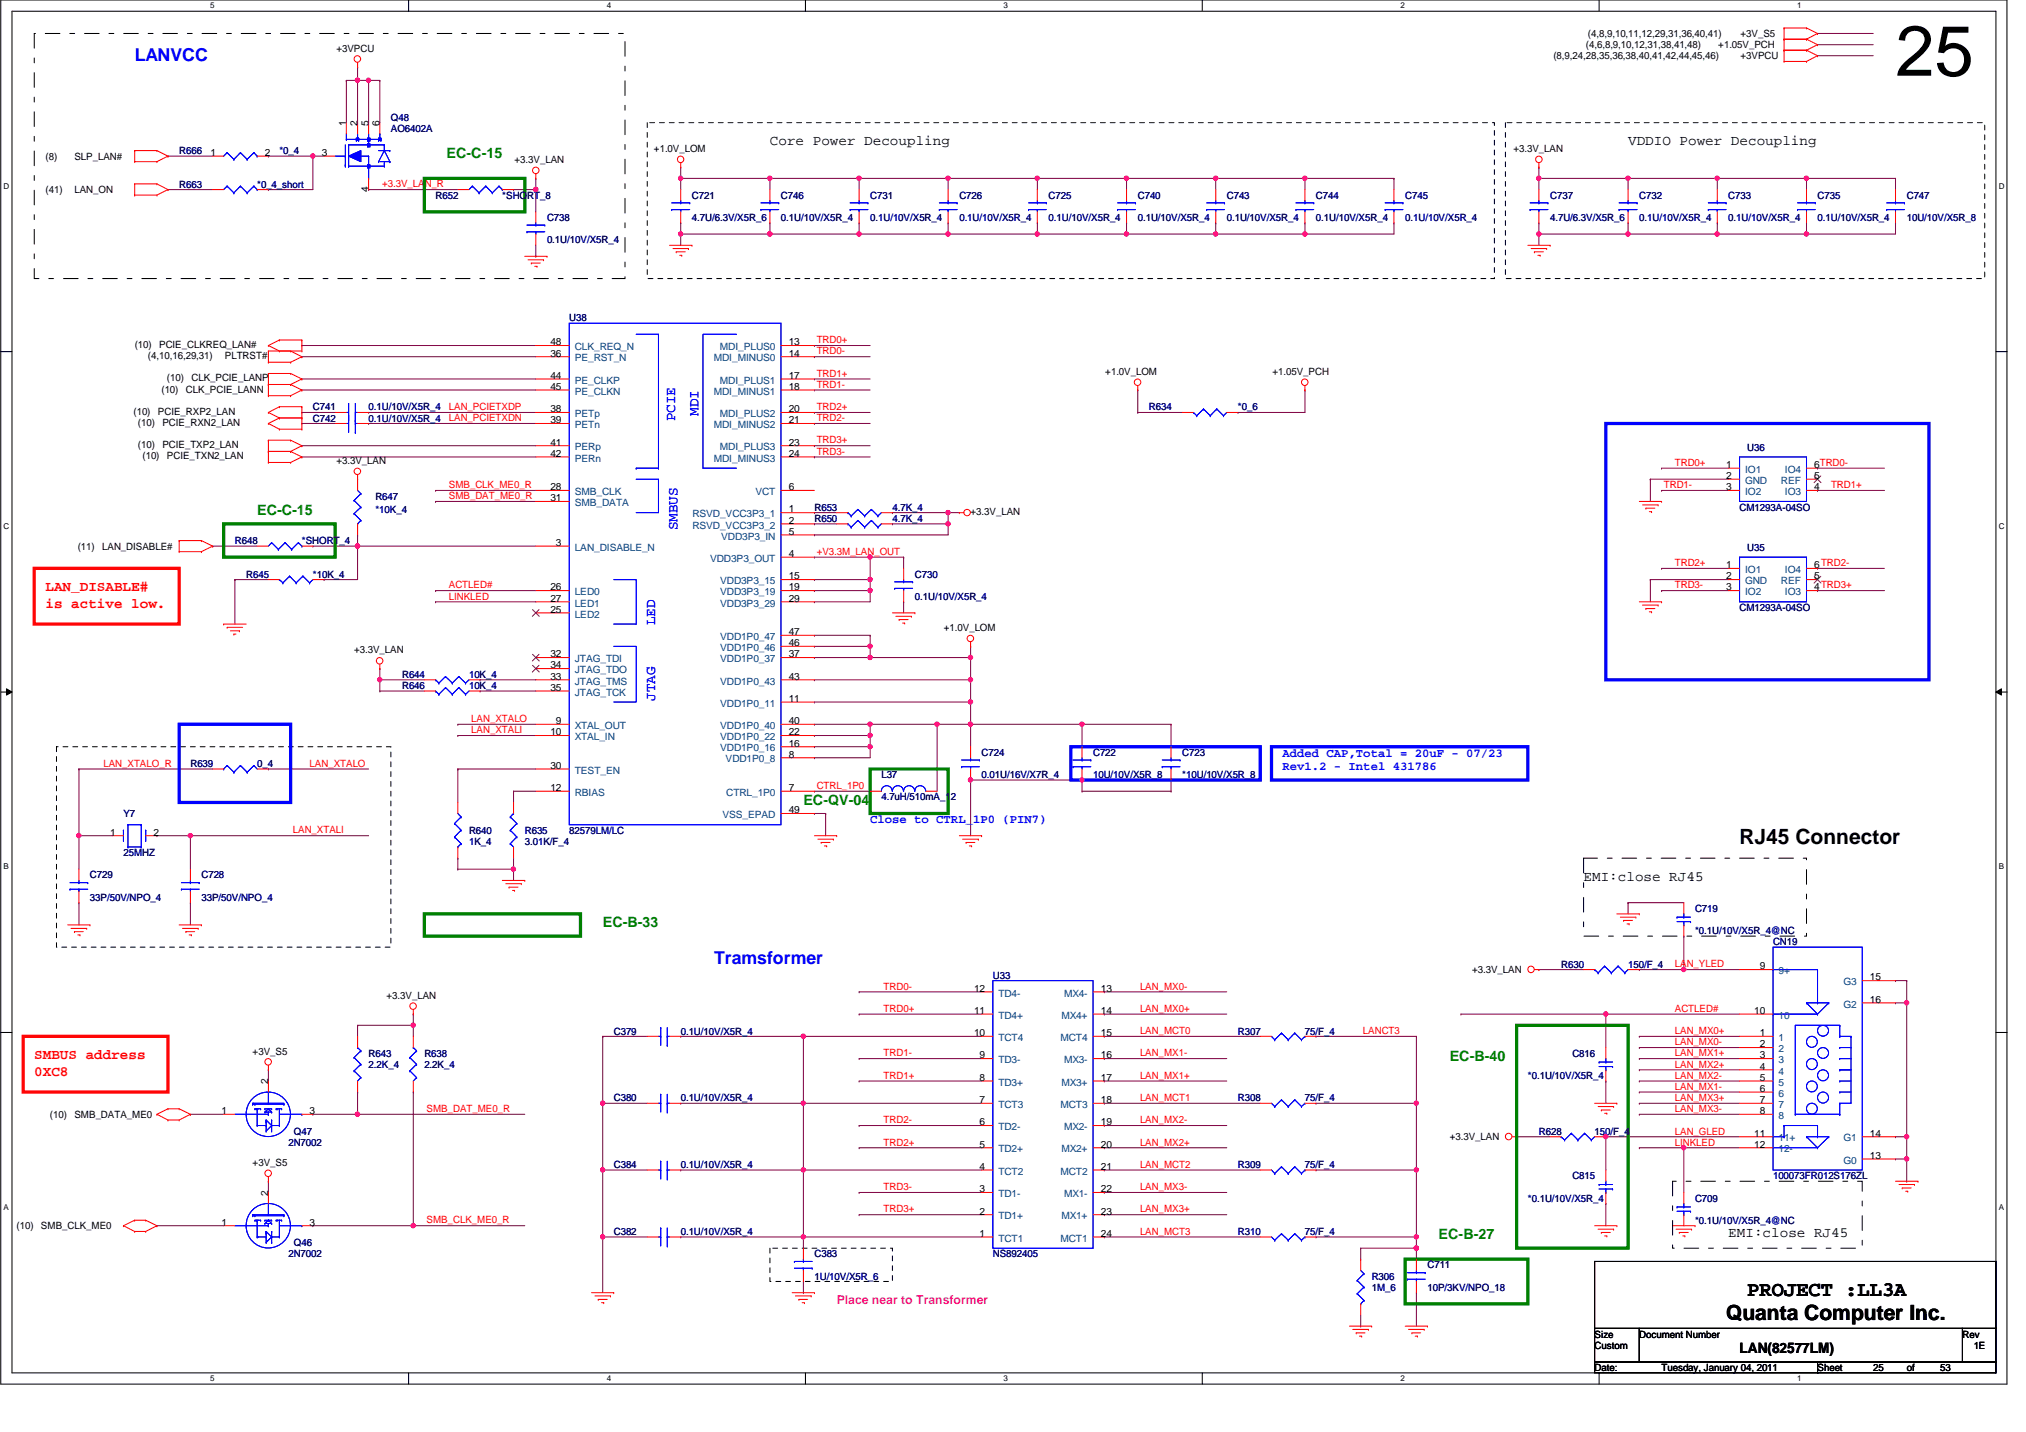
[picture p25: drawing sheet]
<svg xmlns="http://www.w3.org/2000/svg" width="420mm" height="297mm" viewBox="0 0 420 297" stroke-linecap="round" stroke-linejoin="round" font-family="sans-serif">
<defs><g id="words">
<text font-size="14.8" x="393.1" y="15.7">25</text>
<g font-size="4.4">
<text x="360.8" y="175.1">RJ45 Connector</text>
<text x="362.4" y="268.8">PROJECT :LL3A</text>
<text x="358" y="273.8">Quanta Computer Inc.</text>
</g>
<g font-size="3.7" fill="#00f">
<text x="27.9" y="12.7">LANVCC</text>
<text x="148.1" y="199.9">Tramsformer</text>
</g>
<g font-size="3" fill="#008000">
<text x="92.6" y="32.8">EC-C-15</text>
<text x="53.3" y="106.8">EC-C-15</text>
<text x="166.6" y="166.9">EC-QV-04</text>
<text x="125" y="192.3">EC-B-33</text>
<text x="300.6" y="220">EC-B-40</text>
<text x="298.4" y="257">EC-B-27</text>
</g>
<g font-size="3">
<text x="159.7" y="30.1">Core Power Decoupling</text>
<text x="337.6" y="30.1">VDDIO Power Decoupling</text>
<text x="328.4" y="182.7">EMI:close RJ45</text>
<text x="358.4" y="256.6">EMI:close RJ45</text>
<text x="360.8" y="280.6">LAN(82577LM)</text>
</g>
<g font-size="3" fill="#00f">
<text x="140" y="87.4" transform="rotate(-90 140 87.4)">PCIE</text>
<text x="144.9" y="86.2" transform="rotate(-90 144.9 86.2)">MDI</text>
<text x="140.5" y="110" transform="rotate(-90 140.5 110)">SMBUS</text>
<text x="135.8" y="129.7" transform="rotate(-90 135.8 129.7)">LED</text>
<text x="135.8" y="145.4" transform="rotate(-90 135.8 145.4)">JTAG</text>
</g>
<g font-size="3" fill="#f00">
<text x="9.4" y="122.7">LAN_DISABLE#</text>
<text x="9.4" y="126">is active low.</text>
<text x="7.1" y="219.8">SMBUS address</text>
<text x="7.1" y="223.1">0XC8</text>
</g>
<g font-size="2.5" fill="#00f">
<text x="266" y="157">Added CAP,Total = 20uF - 07/23</text>
<text x="266" y="159.8">Rev1.2 - Intel 431786</text>
<text x="180.5" y="170.8">Close to CTRL_1P0 (PIN7)</text>
</g>
<text font-size="2.5" fill="#f0f" x="173.5" y="270.5">Place near to Transformer</text>
<g font-size="2.1">
<text x="69.8" y="10.7">+3VPCU</text>
<text x="328.9" y="10">(4,6,8,9,10,12,31,38,41,48)</text>
<text x="329.3" y="7.7">(4,8,9,10,11,12,29,31,36,40,41)</text>
<text x="356.4" y="10">+1.05V_PCH</text>
<text x="361" y="7.7">+3V_S5</text>
<text x="322.1" y="12.3">(8,9,24,28,35,36,38,40,41,42,44,45,46)</text>
<text x="361" y="12.3">+3VPCU</text>
<text x="71.8" y="26.2" transform="rotate(-90 71.8 26.2)">1</text>
<text x="74.1" y="26.2" transform="rotate(-90 74.1 26.2)">2</text>
<text x="76.4" y="26.2" transform="rotate(-90 76.4 26.2)">5</text>
<text x="78.7" y="26.2" transform="rotate(-90 78.7 26.2)">6</text>
<text x="9.4" y="33.1">(8)</text>
<text x="15.4" y="33.1">SLP_LAN#</text>
<text x="43.6" y="32.3">1</text>
<text x="54.9" y="32.3">2</text>
<text x="66.7" y="32.3">3</text>
<text x="106.7" y="33.8">+3.3V_LAN</text>
<text x="135.6" y="31.5">+1.0V_LOM</text>
<text x="313.8" y="31.5">+3.3V_LAN</text>
<text x="9.4" y="40">(41)</text>
<text x="15.4" y="40">LAN_ON</text>
<text x="76.4" y="39.8" transform="rotate(-90 76.4 39.8)">4</text>
<text x="114.2" y="71.6">48</text>
<text x="163.6" y="71.6">13</text>
<text x="27.9" y="72.2">(10)</text>
<text x="30.7" y="74.5">(4,10,16,29,31)</text>
<text x="33" y="72.2">PCIE_CLKREQ_LAN#</text>
<text x="46.6" y="74.5">PLTRST#</text>
<text x="114.2" y="74">36</text>
<text x="163.6" y="74">14</text>
<text x="229.2" y="77.7">+1.0V_LOM</text>
<text x="263.9" y="77.7">+1.05V_PCH</text>
<text x="33.5" y="81.4">(10)</text>
<text x="34.6" y="79.1">(10)</text>
<text x="38.6" y="81.4">CLK_PCIE_LANN</text>
<text x="39.7" y="79.1">CLK_PCIE_LANP</text>
<text x="114.2" y="78.6">44</text>
<text x="114.2" y="80.9">45</text>
<text x="163.6" y="78.6">17</text>
<text x="163.6" y="80.9">18</text>
<text x="27.7" y="86.1">(10)</text>
<text x="28.6" y="88.3">(10)</text>
<text x="32.8" y="86.1">PCIE_RXP2_LAN</text>
<text x="33.7" y="88.3">PCIE_RXN2_LAN</text>
<text x="114.2" y="85.5">38</text>
<text x="114.2" y="87.8">39</text>
<text x="163.6" y="85.5">20</text>
<text x="163.6" y="87.8">21</text>
<text x="28.6" y="93">(10)</text>
<text x="29.5" y="95.3">(10)</text>
<text x="33.7" y="93">PCIE_TXP2_LAN</text>
<text x="34.6" y="95.3">PCIE_TXN2_LAN</text>
<text x="114.2" y="92.4">41</text>
<text x="114.2" y="94.7">42</text>
<text x="163.6" y="92.4">23</text>
<text x="163.6" y="94.7">24</text>
<text x="69.8" y="96.2">+3.3V_LAN</text>
<text x="114.2" y="101.7">28</text>
<text x="163.6" y="101.7">6</text>
<text x="358" y="97.1">1</text>
<text x="358" y="101.7">3</text>
<text x="358" y="99.4">2</text>
<text x="376.2" y="101.7">4</text>
<text x="376.2" y="97.1">6TRD0-</text>
<text x="376.2" y="99.4">5</text>
<text x="114.2" y="104">31</text>
<text x="163.6" y="106.3">1</text>
<text x="201.3" y="106.8">+3.3V_LAN</text>
<text x="115.3" y="113.2">3</text>
<text x="163.6" y="108.6">2</text>
<text x="163.6" y="110.9">5</text>
<text x="16.1" y="114">(11)</text>
<text x="21.2" y="114">LAN_DISABLE#</text>
<text x="163.6" y="115.5">4</text>
<text x="358" y="117.9">1</text>
<text x="376.2" y="117.9">6TRD2-</text>
<text x="114.2" y="122.5">26</text>
<text x="114.2" y="124.8">27</text>
<text x="163.6" y="120.2">15</text>
<text x="163.6" y="122.5">19</text>
<text x="163.6" y="124.8">29</text>
<text x="358" y="122.5">3</text>
<text x="358" y="120.2">2</text>
<text x="376.2" y="122.5">4TRD3+</text>
<text x="376.2" y="120.2">5</text>
<text x="114.2" y="127.1">25</text>
<text x="163.6" y="131.7">47</text>
<text x="195.7" y="130.9">+1.0V_LOM</text>
<text x="73.4" y="135.5">+3.3V_LAN</text>
<text x="114.2" y="136.4">32</text>
<text x="163.6" y="136.4">37</text>
<text x="163.6" y="134">46</text>
<text x="114.2" y="141">33</text>
<text x="114.2" y="138.6">34</text>
<text x="114.2" y="143.3">35</text>
<text x="163.6" y="141">43</text>
<text x="163.6" y="145.6">11</text>
<text x="114.2" y="152.5">10</text>
<text x="115.3" y="150.2">9</text>
<text x="163.6" y="154.9">16</text>
<text x="163.6" y="152.5">22</text>
<text x="163.6" y="150.2">40</text>
<text x="114.2" y="159.5">30</text>
<text x="163.6" y="157.1">8</text>
<text x="114.2" y="164.1">12</text>
<text x="163.6" y="164.1">7</text>
<text x="22.8" y="173.3">1</text>
<text x="31.8" y="173.3">2</text>
<text x="163.6" y="168.7">49</text>
<text x="305.3" y="201.8">+3.3V_LAN</text>
<text x="364.9" y="201.1">9</text>
<text x="387.8" y="203.4">15</text>
<text x="80.2" y="207.2">+3.3V_LAN</text>
<text x="202" y="205.7">12</text>
<text x="228.3" y="205.7">13</text>
<text x="387.8" y="208">16</text>
<text x="202" y="214.9">10</text>
<text x="202" y="210.3">11</text>
<text x="228.3" y="210.3">14</text>
<text x="228.3" y="214.9">15</text>
<text x="363.8" y="210.3">10</text>
<text x="364.9" y="214.9">1</text>
<text x="52.4" y="218.7">+3V_S5</text>
<text x="203.1" y="219.5">9</text>
<text x="228.3" y="219.5">16</text>
<text x="364.9" y="217.3">2</text>
<text x="364.9" y="219.5">3</text>
<text x="364.9" y="221.9">4</text>
<text x="55.6" y="224.9" transform="rotate(-90 55.6 224.9)">2</text>
<text x="203.1" y="224.2">8</text>
<text x="228.3" y="224.2">17</text>
<text x="364.9" y="224.2">5</text>
<text x="364.9" y="226.5">6</text>
<text x="10.4" y="231.9">(10)</text>
<text x="15.4" y="231.9">SMB_DATA_ME0</text>
<text x="46" y="231.1">1</text>
<text x="64.2" y="231.1">3</text>
<text x="203.1" y="233.4">6</text>
<text x="203.1" y="228.8">7</text>
<text x="228.3" y="233.4">19</text>
<text x="228.3" y="228.8">18</text>
<text x="364.9" y="228.8">7</text>
<text x="364.9" y="231.1">8</text>
<text x="203.1" y="238">5</text>
<text x="228.3" y="238">20</text>
<text x="300.6" y="236.5">+3.3V_LAN</text>
<text x="363.8" y="235.8">11</text>
<text x="363.8" y="238">12</text>
<text x="387.8" y="235.8">14</text>
<text x="52.4" y="241.9">+3V_S5</text>
<text x="203.1" y="242.7">4</text>
<text x="228.3" y="242.7">21</text>
<text x="387.8" y="240.4">13</text>
<text x="55.6" y="248" transform="rotate(-90 55.6 248)">2</text>
<text x="203.1" y="251.9">2</text>
<text x="203.1" y="247.3">3</text>
<text x="228.3" y="251.9">23</text>
<text x="228.3" y="247.3">22</text>
<text x="3.4" y="255">(10)</text>
<text x="8.5" y="255">SMB_CLK_ME0</text>
<text x="46" y="254.2">1</text>
<text x="64.2" y="254.2">3</text>
<text x="203.1" y="256.5">1</text>
<text x="228.3" y="256.5">24</text>
<text x="330.7" y="277.5">Size</text>
<text x="330.7" y="279.7">Custom</text>
<text x="340" y="277.5">Document Number</text>
<text x="407" y="277.5">Rev</text>
<text x="409.3" y="279.7">1E</text>
<text x="330.7" y="284.4">Date:</text>
<text x="344.6" y="284.4">Tuesday, January 04, 2011</text>
<text x="376.9" y="284.4">Sheet</text>
<text x="388.5" y="284.4">25</text>
<text x="395.4" y="284.4">of</text>
<text x="402.4" y="284.4">53</text>
</g>
<g font-size="2.1" fill="#000080">
<text x="81.1" y="25">Q48</text>
<text x="81.1" y="27.3">AO6402A</text>
<text x="37.2" y="32">R666</text>
<text x="57.9" y="32">*0_4</text>
<text x="37.2" y="38.9">R663</text>
<text x="53.3" y="38.9">*0_4_short</text>
<text x="90.3" y="41.2">R652</text>
<text x="104.2" y="41.2">*SHORT_8</text>
<text x="143.5" y="41.2">C721</text>
<text x="162" y="41.2">C746</text>
<text x="180.5" y="41.2">C731</text>
<text x="199" y="41.2">C726</text>
<text x="217.5" y="41.2">C725</text>
<text x="236" y="41.2">C740</text>
<text x="254.4" y="41.2">C743</text>
<text x="272.9" y="41.2">C744</text>
<text x="291.4" y="41.2">C745</text>
<text x="321.5" y="41.2">C737</text>
<text x="340" y="41.2">C732</text>
<text x="358.4" y="41.2">C733</text>
<text x="376.9" y="41.2">C735</text>
<text x="395.4" y="41.2">C747</text>
<text x="113.4" y="45.8">C738</text>
<text x="143.5" y="45.8">4.7U/6.3V/X5R_6</text>
<text x="162" y="45.8">0.1U/10V/X5R_4</text>
<text x="180.5" y="45.8">0.1U/10V/X5R_4</text>
<text x="199" y="45.8">0.1U/10V/X5R_4</text>
<text x="217.5" y="45.8">0.1U/10V/X5R_4</text>
<text x="236" y="45.8">0.1U/10V/X5R_4</text>
<text x="254.4" y="45.8">0.1U/10V/X5R_4</text>
<text x="272.9" y="45.8">0.1U/10V/X5R_4</text>
<text x="291.4" y="45.8">0.1U/10V/X5R_4</text>
<text x="321.5" y="45.8">4.7U/6.3V/X5R_6</text>
<text x="340" y="45.8">0.1U/10V/X5R_4</text>
<text x="358.4" y="45.8">0.1U/10V/X5R_4</text>
<text x="376.9" y="45.8">0.1U/10V/X5R_4</text>
<text x="395.4" y="45.8">10U/10V/X5R_8</text>
<text x="113.4" y="50.5">0.1U/10V/X5R_4</text>
<text x="118.1" y="66.6">U38</text>
<text x="64.9" y="87.5">C742</text>
<text x="64.9" y="85.1">C741</text>
<text x="76.4" y="87.5">0.1U/10V/X5R_4</text>
<text x="76.4" y="85.1">0.1U/10V/X5R_4</text>
<text x="238.2" y="85.1">R634</text>
<text x="256.7" y="85.1">*0_6</text>
<text x="362.4" y="93.5">U36</text>
<text x="77.8" y="103.6">R647</text>
<text x="77.8" y="106.4">*10K_4</text>
<text x="168.9" y="105.9">R653</text>
<text x="185.1" y="105.9">4.7K_4</text>
<text x="360.8" y="105.9">CM1293A-04SO</text>
<text x="48.7" y="112.9">R648</text>
<text x="62.6" y="112.9">*SHORT_4</text>
<text x="168.9" y="108.2">R650</text>
<text x="185.1" y="108.2">4.7K_4</text>
<text x="51" y="119.8">R645</text>
<text x="64.9" y="119.8">*10K_4</text>
<text x="189.7" y="119.8">C730</text>
<text x="362.4" y="114.3">U35</text>
<text x="189.7" y="124.4">0.1U/10V/X5R_4</text>
<text x="360.8" y="126.7">CM1293A-04SO</text>
<text x="83.4" y="142.9">R646</text>
<text x="83.4" y="140.6">R644</text>
<text x="97.3" y="142.9">10K_4</text>
<text x="97.3" y="140.6">10K_4</text>
<text x="39.5" y="159.1">R639</text>
<text x="53.3" y="159.1">0_4</text>
<text x="182.8" y="161.4">L37</text>
<text x="203.6" y="156.8">C724</text>
<text x="203.6" y="161.4">0.01U/16V/X7R_4</text>
<text x="226.7" y="156.8">C722</text>
<text x="226.7" y="161.4">10U/10V/X5R_8</text>
<text x="245.2" y="156.8">C723</text>
<text x="245.2" y="161.4">*10U/10V/X5R_8</text>
<text x="182.8" y="166">4.7uH/510mA_12</text>
<text x="25.6" y="169.5">Y7</text>
<text x="97.3" y="173">R640</text>
<text x="108.8" y="173">R635</text>
<text x="118.1" y="173">82579LM/LC</text>
<text x="25.6" y="177.6">25MHZ</text>
<text x="97.3" y="175.3">1K_4</text>
<text x="108.8" y="175.3">3.01K/F_4</text>
<text x="18.7" y="182.2">C729</text>
<text x="41.8" y="182.2">C728</text>
<text x="18.7" y="186.8">33P/50V/NPO_4</text>
<text x="41.8" y="186.8">33P/50V/NPO_4</text>
<text x="351.5" y="189.1">C719</text>
<text x="351.5" y="193.8">*0.1U/10V/X5R_4@NC</text>
<text x="367.7" y="196.1">CN19</text>
<text x="205.9" y="203">U33</text>
<text x="323.8" y="200.7">R630</text>
<text x="337.6" y="200.7">150/F_4</text>
<text x="127.3" y="214.6">C379</text>
<text x="141.2" y="214.6">0.1U/10V/X5R_4</text>
<text x="256.7" y="214.6">R307</text>
<text x="270.6" y="214.6">75/F_4</text>
<text x="76.4" y="219.2">R643</text>
<text x="76.4" y="221.5">2.2K_4</text>
<text x="88" y="219.2">R638</text>
<text x="88" y="221.5">2.2K_4</text>
<text x="326.1" y="219.2">C816</text>
<text x="316.9" y="223.8">*0.1U/10V/X5R_4</text>
<text x="127.3" y="228.4">C380</text>
<text x="141.2" y="228.4">0.1U/10V/X5R_4</text>
<text x="256.7" y="228.4">R308</text>
<text x="270.6" y="228.4">75/F_4</text>
<text x="59.8" y="237.7">2N7002</text>
<text x="60.9" y="235.4">Q47</text>
<text x="319.1" y="235.4">R628</text>
<text x="330.7" y="235.4">150/F_4</text>
<text x="127.3" y="242.3">C384</text>
<text x="141.2" y="242.3">0.1U/10V/X5R_4</text>
<text x="256.7" y="242.3">R309</text>
<text x="270.6" y="242.3">75/F_4</text>
<text x="326.1" y="244.6">C815</text>
<text x="367.7" y="244.6">100073FR012S176ZL</text>
<text x="316.9" y="249.3">*0.1U/10V/X5R_4</text>
<text x="351.5" y="249.3">C709</text>
<text x="127.3" y="256.2">C382</text>
<text x="141.2" y="256.2">0.1U/10V/X5R_4</text>
<text x="256.7" y="256.2">R310</text>
<text x="270.6" y="256.2">75/F_4</text>
<text x="351.5" y="253.9">*0.1U/10V/X5R_4@NC</text>
<text x="59.8" y="260.8">2N7002</text>
<text x="60.9" y="258.5">Q46</text>
<text x="168.9" y="260.8">C383</text>
<text x="205.9" y="260.8">NS892405</text>
<text x="296" y="263.1">C711</text>
<text x="168.9" y="265.4">1U/10V/X5R_6</text>
<text x="284.5" y="265.4">R306</text>
<text x="284.5" y="267.7">1M_6</text>
<text x="296" y="267.7">10P/3KV/NPO_18</text>
</g>
<g font-size="2.1" fill="#f00">
<text x="79.2" y="38.9">+3.3V_LAN_R</text>
<text x="169.4" y="71.2">TRD0+</text>
<text x="169.4" y="73.5">TRD0-</text>
<text x="169.4" y="78.1">TRD1+</text>
<text x="169.4" y="80.4">TRD1-</text>
<text x="93.1" y="85.1">LAN_PCIETXDP</text>
<text x="93.1" y="87.4">LAN_PCIETXDN</text>
<text x="169.4" y="85.1">TRD2+</text>
<text x="169.4" y="87.4">TRD2-</text>
<text x="169.4" y="92">TRD3+</text>
<text x="169.4" y="94.3">TRD3-</text>
<text x="93.1" y="101.3">SMB_CLK_ME0_R</text>
<text x="345" y="101.3">TRD1-</text>
<text x="347.3" y="96.6">TRD0+</text>
<text x="379.7" y="101.3">TRD1+</text>
<text x="93.1" y="103.5">SMB_DAT_ME0_R</text>
<text x="169.4" y="115.1">+V3.3M_LAN_OUT</text>
<text x="347.3" y="117.4">TRD2+</text>
<text x="93.1" y="122">ACTLED#</text>
<text x="93.1" y="124.4">LINKLED</text>
<text x="347.3" y="122">TRD3-</text>
<text x="97.7" y="149.8">LAN_XTALO</text>
<text x="97.7" y="152.1">LAN_XTALI</text>
<text x="21.5" y="159">LAN_XTALO_R</text>
<text x="64.2" y="159">LAN_XTALO</text>
<text x="169.4" y="163.7">CTRL_1P0</text>
<text x="60.7" y="172.9">LAN_XTALI</text>
<text x="347.3" y="200.7">LAN_YLED</text>
<text x="183.2" y="209.9">TRD0+</text>
<text x="183.2" y="205.3">TRD0-</text>
<text x="236.4" y="205.3">LAN_MX0-</text>
<text x="236.4" y="209.9">LAN_MX0+</text>
<text x="347.3" y="209.9">ACTLED#</text>
<text x="236.4" y="214.5">LAN_MCT0</text>
<text x="282.6" y="214.5">LANCT3</text>
<text x="347.3" y="214.5">LAN_MX0+</text>
<text x="183.2" y="219.1">TRD1-</text>
<text x="236.4" y="219.1">LAN_MX1-</text>
<text x="347.3" y="219.1">LAN_MX1+</text>
<text x="347.3" y="221.4">LAN_MX2+</text>
<text x="347.3" y="216.8">LAN_MX0-</text>
<text x="183.2" y="223.8">TRD1+</text>
<text x="236.4" y="223.8">LAN_MX1+</text>
<text x="347.3" y="223.8">LAN_MX2-</text>
<text x="347.3" y="226.1">LAN_MX1-</text>
<text x="88.5" y="230.7">SMB_DAT_ME0_R</text>
<text x="183.2" y="233">TRD2-</text>
<text x="236.4" y="228.4">LAN_MCT1</text>
<text x="236.4" y="233">LAN_MX2-</text>
<text x="347.3" y="230.7">LAN_MX3-</text>
<text x="347.3" y="228.4">LAN_MX3+</text>
<text x="183.2" y="237.6">TRD2+</text>
<text x="236.4" y="237.6">LAN_MX2+</text>
<text x="347.3" y="235.3">LAN_GLED</text>
<text x="347.3" y="237.6">LINKLED</text>
<text x="236.4" y="242.2">LAN_MCT2</text>
<text x="183.2" y="251.5">TRD3+</text>
<text x="183.2" y="246.9">TRD3-</text>
<text x="236.4" y="251.5">LAN_MX3+</text>
<text x="236.4" y="246.9">LAN_MX3-</text>
<text x="88.5" y="253.8">SMB_CLK_ME0_R</text>
<text x="236.4" y="256.1">LAN_MCT3</text>
</g>
<g font-size="2.1" fill="#004080">
<text x="119.2" y="75">PE_RST_N</text>
<text x="119.2" y="72.6">CLK_REQ_N</text>
<text x="148" y="75">MDI_MINUS0</text>
<text x="149.3" y="72.6">MDI_PLUS0</text>
<text x="119.2" y="79.6">PE_CLKP</text>
<text x="119.2" y="81.9">PE_CLKN</text>
<text x="148" y="81.9">MDI_MINUS1</text>
<text x="149.3" y="79.6">MDI_PLUS1</text>
<text x="119.2" y="86.5">PETp</text>
<text x="119.2" y="88.8">PETn</text>
<text x="148" y="88.8">MDI_MINUS2</text>
<text x="149.3" y="86.5">MDI_PLUS2</text>
<text x="119.2" y="93.4">PERp</text>
<text x="119.2" y="95.8">PERn</text>
<text x="148" y="95.8">MDI_MINUS3</text>
<text x="149.3" y="93.4">MDI_PLUS3</text>
<text x="361.9" y="98.1">IO1</text>
<text x="361.9" y="100.4">GND</text>
<text x="369.3" y="100.4">REF</text>
<text x="370.2" y="98.1">IO4</text>
<text x="119.2" y="102.7">SMB_CLK</text>
<text x="119.2" y="105">SMB_DATA</text>
<text x="143.6" y="107.3">RSVD_VCC3P3_1</text>
<text x="156.7" y="102.7">VCT</text>
<text x="361.9" y="102.7">IO2</text>
<text x="370.2" y="102.7">IO3</text>
<text x="143.6" y="109.6">RSVD_VCC3P3_2</text>
<text x="149.6" y="111.9">VDD3P3_IN</text>
<text x="119.2" y="114.3">LAN_DISABLE_N</text>
<text x="147.3" y="116.5">VDD3P3_OUT</text>
<text x="361.9" y="118.9">IO1</text>
<text x="370.2" y="118.9">IO4</text>
<text x="119.2" y="123.5">LED0</text>
<text x="119.2" y="125.8">LED1</text>
<text x="149.3" y="121.2">VDD3P3_15</text>
<text x="149.3" y="123.5">VDD3P3_19</text>
<text x="149.3" y="125.8">VDD3P3_29</text>
<text x="361.9" y="123.5">IO2</text>
<text x="361.9" y="121.2">GND</text>
<text x="369.3" y="121.2">REF</text>
<text x="370.2" y="123.5">IO3</text>
<text x="119.2" y="128.1">LED2</text>
<text x="119.2" y="137.4">JTAG_TDI</text>
<text x="149.3" y="137.4">VDD1P0_37</text>
<text x="149.3" y="135">VDD1P0_46</text>
<text x="149.3" y="132.8">VDD1P0_47</text>
<text x="119.2" y="142">JTAG_TMS</text>
<text x="119.2" y="139.7">JTAG_TDO</text>
<text x="149.3" y="142">VDD1P0_43</text>
<text x="119.2" y="144.3">JTAG_TCK</text>
<text x="149.3" y="146.6">VDD1P0_11</text>
<text x="119.2" y="151.2">XTAL_OUT</text>
<text x="119.2" y="153.5">XTAL_IN</text>
<text x="149.3" y="155.9">VDD1P0_16</text>
<text x="149.3" y="153.5">VDD1P0_22</text>
<text x="149.3" y="151.2">VDD1P0_40</text>
<text x="119.2" y="160.5">TEST_EN</text>
<text x="150.5" y="158.2">VDD1P0_8</text>
<text x="119.2" y="165.1">RBIAS</text>
<text x="150.6" y="165.1">CTRL_1P0</text>
<text x="149.8" y="169.7">VSS_EPAD</text>
<text x="368.8" y="202.1">9+</text>
<text x="207" y="206.7">TD4-</text>
<text x="220.7" y="206.7">MX4-</text>
<text x="382.3" y="204.4">G3</text>
<text x="382.3" y="209">G2</text>
<text x="207" y="215.9">TCT4</text>
<text x="207" y="211.3">TD4+</text>
<text x="219.9" y="215.9">MCT4</text>
<text x="220.1" y="211.3">MX4+</text>
<text x="368.8" y="215.9">1</text>
<text x="368.8" y="211.3">10</text>
<text x="207" y="220.6">TD3-</text>
<text x="220.7" y="220.6">MX3-</text>
<text x="368.8" y="218.3">2</text>
<text x="368.8" y="220.6">3</text>
<text x="207" y="225.2">TD3+</text>
<text x="220.1" y="225.2">MX3+</text>
<text x="368.8" y="222.9">4</text>
<text x="368.8" y="225.2">5</text>
<text x="368.8" y="227.5">6</text>
<text x="207" y="229.8">TCT3</text>
<text x="219.9" y="229.8">MCT3</text>
<text x="368.8" y="229.8">7</text>
<text x="368.8" y="232.1">8</text>
<text x="207" y="239.1">TD2+</text>
<text x="207" y="234.4">TD2-</text>
<text x="220.1" y="239.1">MX2+</text>
<text x="220.7" y="234.4">MX2-</text>
<text x="368.8" y="236.8">11+</text>
<text x="368.8" y="239.1">12-</text>
<text x="382.3" y="236.8">G1</text>
<text x="207" y="243.7">TCT2</text>
<text x="219.9" y="243.7">MCT2</text>
<text x="382.3" y="241.4">G0</text>
<text x="207" y="248.3">TD1-</text>
<text x="220.7" y="248.3">MX1-</text>
<text x="207" y="257.6">TCT1</text>
<text x="207" y="252.9">TD1+</text>
<text x="219.9" y="257.6">MCT1</text>
<text x="220.1" y="252.9">MX1+</text>
</g>
<g font-size="1.7">
<text x="43.6" y="1.7">5</text>
<text x="125.8" y="1.7">4</text>
<text x="208.1" y="1.7">3</text>
<text x="290.4" y="1.7">2</text>
<text x="372.7" y="1.7">1</text>
<text x=".8" y="39.1">D</text>
<text x="414.5" y="39.1">D</text>
<text x=".8" y="109.7">C</text>
<text x="414.5" y="109.7">C</text>
<text x=".8" y="180.3">B</text>
<text x="414.5" y="180.3">B</text>
<text x=".8" y="251">A</text>
<text x="414.5" y="251">A</text>
<text x="43.6" y="286.5">5</text>
<text x="125.8" y="286.5">4</text>
<text x="208.1" y="286.5">3</text>
<text x="290.4" y="286.5">2</text>
<text x="372.7" y="286.5">1</text>
</g>
</g></defs>
<path d="M.2 0h416v287.1h-416zM2.5 2.3h411.4v282.5h-411.4z" fill="none" stroke="#000" stroke-width=".21"/>
<g fill="#fff">
<path d="M43.6 .3h.9v1.8h-.9z"/>
<path d="M43.6 285h.9v1.9h-.9z"/>
</g>
<path d="M84.7 0v2.3M84.7 284.8v2.3" fill="none" stroke="#000" stroke-width=".21"/>
<g fill="#fff">
<path d="M125.8 .3h1v1.8h-1z"/>
<path d="M125.8 285h1v1.9h-1z"/>
</g>
<path d="M167 0v2.3M167 284.8v2.3" fill="none" stroke="#000" stroke-width=".21"/>
<g fill="#fff">
<path d="M208.1 .3h1v1.8h-1z"/>
<path d="M208.1 285h1v1.9h-1z"/>
</g>
<path d="M249.3 0v2.3M249.3 284.8v2.3" fill="none" stroke="#000" stroke-width=".21"/>
<g fill="#fff">
<path d="M290.4 .3h1v1.8h-1z"/>
<path d="M290.4 285h1v1.9h-1z"/>
</g>
<path d="M331.6 0v2.3M331.6 284.8v2.3" fill="none" stroke="#000" stroke-width=".21"/>
<g fill="#fff">
<path d="M372.7 .3h1v1.8h-1z"/>
<path d="M372.7 285h1v1.9h-1z"/>
<path d="M.8 37.6h1.1v1.9h-1.1z"/>
<path d="M414.5 37.6h1.2v1.9h-1.2z"/>
<path d="M.8 108.2h1.1v1.9h-1.1z"/>
<path d="M414.5 108.2h1.2v1.9h-1.2z"/>
</g>
<path d="M.2 72.9h2.3M413.9 72.9h2.4" fill="none" stroke="#000" stroke-width=".21"/>
<g fill="#fff">
<path d="M.8 178.9h1.1v1.8h-1.1z"/>
<path d="M414.5 178.9h1.1v1.8h-1.1z"/>
</g>
<path d="M.2 143.6h2.3M1.3 142.9l1.2 .7-1.2 .6zM413.9 143.6l1.2-.7v1.3zM413.9 143.6h2.4" fill="none" stroke="#000" stroke-width=".21"/>
<path d="M1.3 142.9l1.2 .7-1.2 .6zM413.9 143.6l1.2-.7v1.3z" fill="#000"/>
<g fill="#fff">
<path d="M.8 249.5h1.1v1.8h-1.1z"/>
<path d="M414.5 249.5h1.1v1.8h-1.1z"/>
</g>
<path d="M.2 214.2h2.3M413.9 214.2h2.4" fill="none" stroke="#000" stroke-width=".21"/>
<path d="M270.6 37h.1M270.6 37h18.5M168.9 92.5h.1M168.9 92.5h11.6" fill="none" stroke="#800040" stroke-width=".21"/>
<circle cx="270.6" cy="37" r=".45" fill="#f0f"/>
<circle cx="270.6" cy="37" r=".45" fill="none" stroke="#f0f" stroke-width=".21"/>
<path d="M270.6 48.6h.1M270.6 48.6h18.5" fill="none" stroke="#800040" stroke-width=".21"/>
<circle cx="270.6" cy="48.5" r=".45" fill="#f0f"/>
<circle cx="270.6" cy="48.5" r=".45" fill="none" stroke="#f0f" stroke-width=".21"/>
<path d="M159.7 46.2h.1M159.7 48.6h.1M159.7 46.2v2.4M159.7 48.6h18.5" fill="none" stroke="#800040" stroke-width=".21"/>
<circle cx="159.6" cy="48.5" r=".45" fill="#f0f"/>
<circle cx="159.6" cy="48.5" r=".45" fill="none" stroke="#f0f" stroke-width=".21"/>
<path d="M233.6 48.6h.1M252.1 46.2h.1M252.1 46.2v2.4h-18.5M270.6 46.2h.1M270.6 46.2v2.4M289.1 46.2h.1M289.1 46.2v2.4" fill="none" stroke="#800040" stroke-width=".21"/>
<circle cx="233.6" cy="48.5" r=".45" fill="#f0f"/>
<circle cx="233.6" cy="48.5" r=".45" fill="none" stroke="#f0f" stroke-width=".21"/>
<path d="M215.1 46.2h.1M215.1 48.6h.1M215.1 46.2v2.4M233.6 46.2h.1M233.6 46.2v2.4h-18.5" fill="none" stroke="#800040" stroke-width=".21"/>
<circle cx="215.1" cy="48.5" r=".45" fill="#f0f"/>
<circle cx="215.1" cy="48.5" r=".45" fill="none" stroke="#f0f" stroke-width=".21"/>
<path d="M196.6 46.2h.1M196.6 48.6h.1M196.6 46.2v2.4M196.6 48.6h18.5" fill="none" stroke="#800040" stroke-width=".21"/>
<circle cx="196.6" cy="48.5" r=".45" fill="#f0f"/>
<circle cx="196.6" cy="48.5" r=".45" fill="none" stroke="#f0f" stroke-width=".21"/>
<g fill="none" stroke="#800040" stroke-width=".21">
<path d="M159.7 37h.1M159.7 37v2.3M159.7 37h18.5M233.6 37h.1M233.6 37h18.5M233.6 37v2.3M252.1 37h.1M252.1 37v2.3M270.6 37h.1M270.6 37v2.3M289.1 37h.1M289.1 37v2.3"/>
<path d="M178.2 46.2h.1M178.2 46.2v2.4"/>
</g>
<circle cx="233.6" cy="37" r=".45" fill="#f0f"/>
<circle cx="233.6" cy="37" r=".45" fill="none" stroke="#f0f" stroke-width=".21"/>
<path d="M215.1 37h.1M215.1 37v2.3M215.1 37h18.5" fill="none" stroke="#800040" stroke-width=".21"/>
<circle cx="215.1" cy="37" r=".45" fill="#f0f"/>
<circle cx="215.1" cy="37" r=".45" fill="none" stroke="#f0f" stroke-width=".21"/>
<path d="M196.6 37h.1M196.6 37v2.3M196.6 37h18.5" fill="none" stroke="#800040" stroke-width=".21"/>
<circle cx="196.6" cy="37" r=".45" fill="#f0f"/>
<circle cx="196.6" cy="37" r=".45" fill="none" stroke="#f0f" stroke-width=".21"/>
<path d="M178.2 37h.1M178.2 37v2.3M178.2 37h18.4" fill="none" stroke="#800040" stroke-width=".21"/>
<circle cx="178.1" cy="37" r=".45" fill="#f0f"/>
<circle cx="178.1" cy="37" r=".45" fill="none" stroke="#f0f" stroke-width=".21"/>
<path d="M141.2 48.6h.1M141.2 48.6h18.5" fill="none" stroke="#800040" stroke-width=".21"/>
<circle cx="159.6" cy="48.5" r=".45" fill="#f0f"/>
<circle cx="159.6" cy="48.5" r=".45" fill="none" stroke="#f0f" stroke-width=".21"/>
<circle cx="141.1" cy="48.5" r=".45" fill="#f0f"/>
<circle cx="141.1" cy="48.5" r=".45" fill="none" stroke="#f0f" stroke-width=".21"/>
<path d="M141.2 37h.1M141.2 37v2.3M141.2 37h18.5M141.2 46.2h.1M141.2 46.2v2.4" fill="none" stroke="#800040" stroke-width=".21"/>
<circle cx="159.6" cy="37" r=".45" fill="#f0f"/>
<circle cx="159.6" cy="37" r=".45" fill="none" stroke="#f0f" stroke-width=".21"/>
<circle cx="141.1" cy="37" r=".45" fill="#f0f"/>
<circle cx="141.1" cy="37" r=".45" fill="none" stroke="#f0f" stroke-width=".21"/>
<path d="M141.2 34.7h.1M141.2 34.7v2.3M141.2 48.6h.1M141.2 48.6v2.3M252.1 48.6h.1M252.1 48.6h18.5" fill="none" stroke="#800040" stroke-width=".21"/>
<circle cx="252.1" cy="48.5" r=".45" fill="#f0f"/>
<circle cx="252.1" cy="48.5" r=".45" fill="none" stroke="#f0f" stroke-width=".21"/>
<path d="M178.2 48.6h.1M178.2 48.6h18.4M168.9 74h.1M168.9 74h11.6" fill="none" stroke="#800040" stroke-width=".21"/>
<circle cx="178.1" cy="48.5" r=".45" fill="#f0f"/>
<circle cx="178.1" cy="48.5" r=".45" fill="none" stroke="#f0f" stroke-width=".21"/>
<path d="M168.9 71.7h.1M168.9 71.7h11.6M16.4 159.5h.1M16.4 159.5v20.8M16.4 173.4h.1M16.4 173.4h6.9M16.4 187.2h.1M16.4 187.2v4.7M39.5 187.2h.1M39.5 187.2v4.7" fill="none" stroke="#800040" stroke-width=".21"/>
<circle cx="16.3" cy="173.3" r=".45" fill="#f0f"/>
<circle cx="16.3" cy="173.3" r=".45" fill="none" stroke="#f0f" stroke-width=".21"/>
<path d="M32.5 173.4h.1M32.5 173.4h43.9M39.5 173.4h.1M39.5 173.4v6.9" fill="none" stroke="#800040" stroke-width=".21"/>
<circle cx="39.5" cy="173.3" r=".45" fill="#f0f"/>
<circle cx="39.5" cy="173.3" r=".45" fill="none" stroke="#f0f" stroke-width=".21"/>
<g fill="none" stroke="#800040" stroke-width=".21">
<path d="M62.6 78.6h.1M62.6 74h.1M62.6 78.6h48.5M62.6 74h48.5M62.6 92.5h.1M62.6 94.8h.1M62.6 87.8h.1M62.6 85.6h.1M62.6 80.9h.1M62.6 94.8h48.5M62.6 92.5h48.5M62.6 87.8h6.9"/>
<path d="M62.6 85.6h6.9M62.6 80.9h48.5M76.4 85.6h.1M76.4 87.8h.1M76.4 87.8h34.7M76.4 85.6h34.7M168.9 94.8h.1M168.9 94.8h11.6M74.2 113.3h.1M74.2 113.3h36.9M90.3 122.5h.1M90.3 124.8h.1"/>
<path d="M90.3 122.5h20.8M90.3 124.8h20.8M94.9 150.2h.1M94.9 152.6h.1M94.9 150.2h16.2M94.9 152.6h16.2"/>
</g>
<circle cx="74.1" cy="113.3" r=".45" fill="#f0f"/>
<circle cx="74.1" cy="113.3" r=".45" fill="none" stroke="#f0f" stroke-width=".21"/>
<g fill="none" stroke="#800040" stroke-width=".21">
<path d="M168.9 78.6h.1M168.9 78.6h11.6M168.9 80.9h.1M168.9 85.6h.1M168.9 87.8h.1M168.9 80.9h11.6M168.9 85.6h11.6M168.9 87.8h11.6M94.9 159.5h.1M94.9 159.5h16.2M94.9 159.5v7M106.5 164.1h.1"/>
<path d="M106.5 178h.1M106.5 164.1h4.6M106.5 164.1v2.4M106.5 178v2.3h-11.6M94.9 180.3h.1"/>
</g>
<circle cx="106.5" cy="180.3" r=".45" fill="#f0f"/>
<circle cx="106.5" cy="180.3" r=".45" fill="none" stroke="#f0f" stroke-width=".21"/>
<g fill="none" stroke="#800040" stroke-width=".21">
<path d="M168.9 111h.1M196.6 108.7h.1M196.6 106.3h.1M196.6 108.7v2.3h-27.7M196.6 106.3h2.4M94.9 178h.1M94.9 178v2.3M168.9 168.7h.1M168.9 168.7h2.3M171.2 168.7h.1M171.2 168.7v4.7M106.5 180.3h.1"/>
<path d="M106.5 180.3v2.3"/>
</g>
<circle cx="196.6" cy="106.3" r=".45" fill="#f0f"/>
<circle cx="196.6" cy="106.3" r=".45" fill="none" stroke="#f0f" stroke-width=".21"/>
<path d="M168.9 150.2h.1M168.9 150.2h11.6M180.5 150.2h.1M180.5 150.2v2.4" fill="none" stroke="#800040" stroke-width=".21"/>
<circle cx="180.4" cy="150.2" r=".45" fill="#f0f"/>
<circle cx="180.4" cy="150.2" r=".45" fill="none" stroke="#f0f" stroke-width=".21"/>
<path d="M168.9 157.2h.1M168.9 154.9h.1M168.9 157.2h11.6M168.9 154.9h11.6" fill="none" stroke="#800040" stroke-width=".21"/>
<circle cx="180.4" cy="154.9" r=".45" fill="#f0f"/>
<circle cx="180.4" cy="154.9" r=".45" fill="none" stroke="#f0f" stroke-width=".21"/>
<path d="M168.9 131.8h.1M168.9 136.4h.1M168.9 134.1h.1M168.9 131.8h11.6M168.9 134.1h11.6M180.5 134.1h.1M180.5 134.1v2.3h-11.6M168.9 152.6h.1M168.9 152.6h11.6M180.5 154.9h.1M180.5 154.9v2.3" fill="none" stroke="#800040" stroke-width=".21"/>
<circle cx="180.4" cy="134" r=".45" fill="#f0f"/>
<circle cx="180.4" cy="134" r=".45" fill="none" stroke="#f0f" stroke-width=".21"/>
<path d="M168.9 124.8h.1M180.5 122.5h.1M180.5 122.5v2.3h-11.6" fill="none" stroke="#800040" stroke-width=".21"/>
<circle cx="180.4" cy="122.5" r=".45" fill="#f0f"/>
<circle cx="180.4" cy="122.5" r=".45" fill="none" stroke="#f0f" stroke-width=".21"/>
<path d="M180.5 115.6h.1M180.5 115.6h6.9M187.4 115.6h.1M187.4 115.6v2.3M168.9 120.2h.1M168.9 122.5h.1M168.9 120.2h11.6M180.5 120.2h.1M180.5 120.2v2.3h-11.6" fill="none" stroke="#800040" stroke-width=".21"/>
<circle cx="180.4" cy="115.5" r=".45" fill="#f0f"/>
<circle cx="180.4" cy="115.5" r=".45" fill="none" stroke="#f0f" stroke-width=".21"/>
<path d="M187.4 124.8h.1M187.4 124.8v2.3M168.9 141h.1M168.9 145.6h.1M168.9 141h32.4M168.9 145.6h32.4M194.3 150.2h.1M201.3 145.6h.1M201.3 145.6v4.6h-7" fill="none" stroke="#800040" stroke-width=".21"/>
<circle cx="201.3" cy="150.2" r=".45" fill="#f0f"/>
<circle cx="201.3" cy="150.2" r=".45" fill="none" stroke="#f0f" stroke-width=".21"/>
<circle cx="201.3" cy="145.6" r=".45" fill="#f0f"/>
<circle cx="201.3" cy="145.6" r=".45" fill="none" stroke="#f0f" stroke-width=".21"/>
<path d="M62.6 71.7h.1M62.6 71.7h48.5M180.5 115.6h.1M180.5 115.6v4.6M201.3 136.4h.1M201.3 136.4v4.6" fill="none" stroke="#800040" stroke-width=".21"/>
<circle cx="180.4" cy="120.2" r=".45" fill="#f0f"/>
<circle cx="180.4" cy="120.2" r=".45" fill="none" stroke="#f0f" stroke-width=".21"/>
<path d="M168.9 115.6h.1M168.9 115.6h11.6M201.3 141h.1M201.3 141v4.6" fill="none" stroke="#800040" stroke-width=".21"/>
<circle cx="201.3" cy="141" r=".45" fill="#f0f"/>
<circle cx="201.3" cy="141" r=".45" fill="none" stroke="#f0f" stroke-width=".21"/>
<path d="M180.5 131.8h.1M180.5 131.8v2.3M180.5 152.6h.1M180.5 152.6v2.3" fill="none" stroke="#800040" stroke-width=".21"/>
<circle cx="180.4" cy="152.5" r=".45" fill="#f0f"/>
<circle cx="180.4" cy="152.5" r=".45" fill="none" stroke="#f0f" stroke-width=".21"/>
<path d="M90.3 101.7h.1M90.3 104h.1M90.3 101.7h20.8M90.3 104h20.8M168.9 106.3h.1M168.9 108.7h.1M168.9 106.3h4.6M168.9 108.7h4.6M185.1 108.7h.1M185.1 108.7h11.5" fill="none" stroke="#800040" stroke-width=".21"/>
<circle cx="196.6" cy="108.6" r=".45" fill="#f0f"/>
<circle cx="196.6" cy="108.6" r=".45" fill="none" stroke="#f0f" stroke-width=".21"/>
<path d="M236 85.6h.1M236 80.9h.1M236 85.6h9.2M236 80.9v4.7M256.7 85.6h.1M270.6 80.9h.1M270.6 80.9v4.7h-13.9M74.2 113.3h.1M74.2 113.3v6.9" fill="none" stroke="#800040" stroke-width=".21"/>
<circle cx="74.1" cy="113.3" r=".45" fill="#f0f"/>
<circle cx="74.1" cy="113.3" r=".45" fill="none" stroke="#f0f" stroke-width=".21"/>
<path d="M48.7 120.2h.1M48.7 120.2h7M48.7 120.2v9.3M67.2 120.2h.1M67.2 120.2h7M168.9 164.1h.1M168.9 164.1h11.6M74.2 212.7h.1M74.2 212.7h11.5" fill="none" stroke="#800040" stroke-width=".21"/>
<circle cx="85.7" cy="212.7" r=".45" fill="#f0f"/>
<circle cx="85.7" cy="212.7" r=".45" fill="none" stroke="#f0f" stroke-width=".21"/>
<path d="M74.2 212.7h.1M74.2 212.7v2.3M85.7 210.4h.1M85.7 210.4v2.3M85.7 254.3h.1M85.7 254.3h23.1" fill="none" stroke="#800040" stroke-width=".21"/>
<circle cx="85.7" cy="254.2" r=".45" fill="#f0f"/>
<circle cx="85.7" cy="254.2" r=".45" fill="none" stroke="#f0f" stroke-width=".21"/>
<path d="M74.2 226.5h.1M74.2 231.1h.1M74.2 226.5v4.6M74.2 231.1h34.6" fill="none" stroke="#800040" stroke-width=".21"/>
<circle cx="74.1" cy="231.1" r=".45" fill="#f0f"/>
<circle cx="74.1" cy="231.1" r=".45" fill="none" stroke="#f0f" stroke-width=".21"/>
<g fill="none" stroke="#800040" stroke-width=".21">
<path d="M78.8 141h.1M78.8 141h9.2M99.6 141h.1M99.6 143.3h.1M99.6 141h11.5M99.6 143.3h11.5M85.7 212.7h.1M85.7 212.7v2.3M55.7 221.9h.1M55.7 221.9v2.3M85.7 226.5h.1M85.7 226.5v27.8h-20.8"/>
<path d="M55.7 245h.1M55.7 245v2.4M64.9 254.3h.1"/>
</g>
<circle cx="78.7" cy="141" r=".45" fill="#f0f"/>
<circle cx="78.7" cy="141" r=".45" fill="none" stroke="#f0f" stroke-width=".21"/>
<path d="M76.4 16.7h.1M76.4 16.7v8.7M78.8 16.7h.1M78.8 16.7v8.7M78.8 138.7h.1M78.8 138.7v4.6M78.8 141h.1" fill="none" stroke="#800040" stroke-width=".21"/>
<circle cx="76.4" cy="16.6" r=".44" fill="#f0f"/>
<circle cx="76.4" cy="16.6" r=".44" fill="none" stroke="#f0f" stroke-width=".21"/>
<path d="M74.2 16.7h.1M74.2 16.7v8.7" fill="none" stroke="#800040" stroke-width=".21"/>
<circle cx="74.1" cy="16.6" r=".44" fill="#f0f"/>
<circle cx="74.1" cy="16.6" r=".44" fill="none" stroke="#f0f" stroke-width=".21"/>
<path d="M111.1 39.3h.1M111.1 39.3v4.6" fill="none" stroke="#800040" stroke-width=".21"/>
<circle cx="111.1" cy="39.3" r=".45" fill="#f0f"/>
<circle cx="111.1" cy="39.3" r=".45" fill="none" stroke="#f0f" stroke-width=".21"/>
<g fill="none" stroke="#800040" stroke-width=".21">
<path d="M71.8 16.7h.1M71.8 16.7v8.7M71.8 16.7h2.4M76.4 16.7h.1M76.4 16.7h2.4M252.1 37h.1M252.1 37h18.5M185.1 106.3h.1M185.1 106.3h11.5M196.6 106.3h.1M196.6 106.3v2.4M78.8 143.3h.1"/>
<path d="M78.8 143.3h9.2M39.5 231.1h.1M39.5 231.1h6.9M64.9 231.1h.1M64.9 231.1h9.3"/>
</g>
<circle cx="252.1" cy="37" r=".45" fill="#f0f"/>
<circle cx="252.1" cy="37" r=".45" fill="none" stroke="#f0f" stroke-width=".21"/>
<path d="M374.6 37h.1M374.6 37h18.5" fill="none" stroke="#800040" stroke-width=".21"/>
<circle cx="374.6" cy="37" r=".45" fill="#f0f"/>
<circle cx="374.6" cy="37" r=".45" fill="none" stroke="#f0f" stroke-width=".21"/>
<path d="M393.1 37h.1M393.1 37v2.3M337.6 48.6h.1M337.6 48.6h18.5" fill="none" stroke="#800040" stroke-width=".21"/>
<circle cx="337.6" cy="48.5" r=".45" fill="#f0f"/>
<circle cx="337.6" cy="48.5" r=".45" fill="none" stroke="#f0f" stroke-width=".21"/>
<path d="M319.1 37h.1M319.1 37h37M337.6 37h.1M337.6 37v2.3M356.1 37h.1M356.1 37v2.3M374.6 37h.1M374.6 37v2.3M319.1 46.2h.1M319.1 48.6h.1M319.1 46.2v4.7" fill="none" stroke="#800040" stroke-width=".21"/>
<circle cx="337.6" cy="37" r=".45" fill="#f0f"/>
<circle cx="337.6" cy="37" r=".45" fill="none" stroke="#f0f" stroke-width=".21"/>
<circle cx="319.1" cy="37" r=".45" fill="#f0f"/>
<circle cx="319.1" cy="37" r=".45" fill="none" stroke="#f0f" stroke-width=".21"/>
<path d="M319.1 37h.1M319.1 37v2.3M319.1 48.6h.1M319.1 48.6h18.5" fill="none" stroke="#800040" stroke-width=".21"/>
<circle cx="319.1" cy="48.5" r=".45" fill="#f0f"/>
<circle cx="319.1" cy="48.5" r=".45" fill="none" stroke="#f0f" stroke-width=".21"/>
<path d="M319.1 34.7h.1M319.1 34.7v2.3M374.6 48.6h.1M374.6 48.6h18.5" fill="none" stroke="#800040" stroke-width=".21"/>
<circle cx="374.6" cy="48.5" r=".45" fill="#f0f"/>
<circle cx="374.6" cy="48.5" r=".45" fill="none" stroke="#f0f" stroke-width=".21"/>
<path d="M356.1 48.6h.1M356.1 48.6h18.5" fill="none" stroke="#800040" stroke-width=".21"/>
<circle cx="356.1" cy="48.5" r=".45" fill="#f0f"/>
<circle cx="356.1" cy="48.5" r=".45" fill="none" stroke="#f0f" stroke-width=".21"/>
<path d="M337.6 46.2h.1M337.6 46.2v2.4M356.1 46.2h.1M356.1 46.2v2.4M374.6 46.2h.1M374.6 46.2v2.4M393.1 46.2h.1M393.1 46.2v2.4M180.5 136.4h.1M180.5 136.4h20.8" fill="none" stroke="#800040" stroke-width=".21"/>
<circle cx="201.3" cy="136.4" r=".45" fill="#f0f"/>
<circle cx="201.3" cy="136.4" r=".45" fill="none" stroke="#f0f" stroke-width=".21"/>
<circle cx="180.4" cy="136.4" r=".45" fill="#f0f"/>
<circle cx="180.4" cy="136.4" r=".45" fill="none" stroke="#f0f" stroke-width=".21"/>
<path d="M376.9 6.9h.1M376.9 9.3h.1M376.9 6.9h11.6M376.9 9.3h11.6M356.1 37h.1M356.1 37h18.5M201.3 134.1h.1M201.3 134.1v2.3" fill="none" stroke="#800040" stroke-width=".21"/>
<circle cx="356.1" cy="37" r=".45" fill="#f0f"/>
<circle cx="356.1" cy="37" r=".45" fill="none" stroke="#f0f" stroke-width=".21"/>
<path d="M282.2 258.9h.1M282.2 258.9h11.5" fill="none" stroke="#800040" stroke-width=".21"/>
<circle cx="293.7" cy="258.9" r=".45" fill="#f0f"/>
<circle cx="293.7" cy="258.9" r=".45" fill="none" stroke="#f0f" stroke-width=".21"/>
<path d="M166.6 228.9h.1M166.6 228.9h37M166.6 242.7h.1M166.6 242.7h37" fill="none" stroke="#800040" stroke-width=".21"/>
<circle cx="166.6" cy="228.8" r=".45" fill="#f0f"/>
<circle cx="166.6" cy="228.8" r=".45" fill="none" stroke="#f0f" stroke-width=".21"/>
<g fill="none" stroke="#800040" stroke-width=".21">
<path d="M166.6 215h.1M166.6 215h37M229 219.6h.1M229 219.6h25.4M272.9 215h.1M272.9 215h20.8M293.7 215h.1M293.7 215v27.7h-20.8M229 224.2h.1M229 238.1h.1M229 224.2h25.4M229 238.1h25.4"/>
<path d="M272.9 228.9h.1M272.9 228.9h20.8M293.7 228.9h.1M229 252h.1M229 247.4h.1M229 252h25.4M229 247.4h25.4M272.9 256.6h.1M272.9 242.7h.1M272.9 256.6h20.8"/>
</g>
<circle cx="293.7" cy="228.8" r=".45" fill="#f0f"/>
<circle cx="293.7" cy="228.8" r=".45" fill="none" stroke="#f0f" stroke-width=".21"/>
<g fill="none" stroke="#800040" stroke-width=".21">
<path d="M125 215h.1M125 215h9.2M178.2 219.6h.1M178.2 210.4h.1M178.2 205.7h.1M178.2 219.6h25.4M178.2 210.4h25.4M178.2 205.7h25.4M178.2 233.5h.1M178.2 238.1h.1M178.2 224.2h.1M178.2 233.5h25.4"/>
<path d="M178.2 238.1h25.4M178.2 224.2h25.4M125 256.6h.1M125 256.6h9.2M178.2 252h.1M178.2 247.4h.1M178.2 252h25.4M178.2 247.4h25.4"/>
</g>
<circle cx="125" cy="256.6" r=".45" fill="#f0f"/>
<circle cx="125" cy="256.6" r=".45" fill="none" stroke="#f0f" stroke-width=".21"/>
<path d="M125 228.9h.1M125 228.9v13.8M125 256.6h.1M125 256.6v11.5" fill="none" stroke="#800040" stroke-width=".21"/>
<circle cx="125" cy="228.8" r=".45" fill="#f0f"/>
<circle cx="125" cy="228.8" r=".45" fill="none" stroke="#f0f" stroke-width=".21"/>
<path d="M125 215h.1M125 215v13.9M229 215h.1M229 215h32.4M125 228.9h.1M125 228.9h9.2M125 242.7h.1M125 242.7h9.2M125 242.7v13.9" fill="none" stroke="#800040" stroke-width=".21"/>
<circle cx="125" cy="242.7" r=".45" fill="#f0f"/>
<circle cx="125" cy="242.7" r=".45" fill="none" stroke="#f0f" stroke-width=".21"/>
<path d="M229 205.7h.1M229 205.7h25.4M229 228.9h.1M229 233.5h.1M229 228.9h32.4M229 233.5h25.4M166.6 256.6h.1M166.6 256.6h37" fill="none" stroke="#800040" stroke-width=".21"/>
<circle cx="166.6" cy="256.6" r=".45" fill="#f0f"/>
<circle cx="166.6" cy="256.6" r=".45" fill="none" stroke="#f0f" stroke-width=".21"/>
<path d="M229 210.4h.1M229 210.4h25.4M229 242.7h.1M229 256.6h.1M229 242.7h32.4M229 256.6h32.4M293.7 242.7h.1M293.7 242.7v13.9" fill="none" stroke="#800040" stroke-width=".21"/>
<circle cx="293.7" cy="242.7" r=".45" fill="#f0f"/>
<circle cx="293.7" cy="242.7" r=".45" fill="none" stroke="#f0f" stroke-width=".21"/>
<path d="M282.2 258.9v2.3M293.7 256.6h.1M293.7 256.6v2.3M282.2 261.2h.1" fill="none" stroke="#800040" stroke-width=".21"/>
<circle cx="293.7" cy="256.6" r=".45" fill="#f0f"/>
<circle cx="293.7" cy="256.6" r=".45" fill="none" stroke="#f0f" stroke-width=".21"/>
<path d="M293.7 258.9h.1M293.7 258.9v2.3M282.2 275.1h.1M282.2 272.8v2.3M293.7 268.1h.1M293.7 268.1v7" fill="none" stroke="#800040" stroke-width=".21"/>
<circle cx="293.7" cy="258.9" r=".45" fill="#f0f"/>
<circle cx="293.7" cy="258.9" r=".45" fill="none" stroke="#f0f" stroke-width=".21"/>
<path d="M74.2 13.9h.1M74.2 16.7h.1M74.2 13.9v2.8M74.2 16.7h2.2" fill="none" stroke="#800040" stroke-width=".21"/>
<circle cx="74.1" cy="16.6" r=".44" fill="#f0f"/>
<circle cx="74.1" cy="16.6" r=".44" fill="none" stroke="#f0f" stroke-width=".21"/>
<path d="M34.8 32.4h.1M34.8 32.4h9.3M55.7 32.4h.1M55.7 39.3h.1M55.7 32.4h9.2M64.9 32.4h.1M64.9 32.4v6.9h-9.2" fill="none" stroke="#800040" stroke-width=".21"/>
<circle cx="64.9" cy="32.4" r=".45" fill="#f0f"/>
<circle cx="64.9" cy="32.4" r=".45" fill="none" stroke="#f0f" stroke-width=".21"/>
<g fill="none" stroke="#800040" stroke-width=".21">
<path d="M34.8 39.3h.1M34.8 39.3h9.3M64.9 32.4h.1M64.9 32.4h2.3M111.1 37h.1M111.1 37v2.3M319.1 201.1h.1M319.1 201.1h9.3M333 210.4h.1M333 210.4h27.8M340 219.6h.1M340 215h.1"/>
<path d="M340 217.3h.1M340 219.6h20.8M340 215h20.8M340 217.3h20.8M349.2 201.1h.1M349.2 201.1h11.6M393.1 203.4h.1M393.1 203.4h2.3M395.4 203.4h.1M395.4 203.4v4.6M314.5 235.8h.1M314.5 235.8h7"/>
<path d="M333 235.8h.1M333 235.8h27.8M340 221.9h.1M340 231.1h.1M340 224.2h.1M340 226.5h.1M340 228.9h.1M340 221.9h20.8M340 231.1h20.8M340 224.2h20.8M340 226.5h20.8M340 228.9h20.8"/>
<path d="M349.2 238.1h.1M349.2 238.1h11.6M395.4 235.8h.1M395.4 235.8v4.6"/>
</g>
<circle cx="111.1" cy="39.3" r=".45" fill="#f0f"/>
<circle cx="111.1" cy="39.3" r=".45" fill="none" stroke="#f0f" stroke-width=".21"/>
<path d="M76.4 39.3h.1M76.4 39.3h18.5M55.7 159.5h.1M55.7 159.5h20.7M141.2 256.6h.1M141.2 256.6h25.4M166.6 256.6h.1M166.6 242.7h.1M166.6 242.7v16.2" fill="none" stroke="#800040" stroke-width=".21"/>
<circle cx="166.6" cy="242.7" r=".45" fill="#f0f"/>
<circle cx="166.6" cy="242.7" r=".45" fill="none" stroke="#f0f" stroke-width=".21"/>
<path d="M166.6 215h.1M166.6 215v27.7h-25.4M141.2 228.9h.1M141.2 228.9h25.4M166.6 228.9h.1M141.2 242.7h.1" fill="none" stroke="#800040" stroke-width=".21"/>
<circle cx="166.6" cy="214.9" r=".45" fill="#f0f"/>
<circle cx="166.6" cy="214.9" r=".45" fill="none" stroke="#f0f" stroke-width=".21"/>
<g fill="none" stroke="#800040" stroke-width=".21">
<path d="M376.9 11.6h.1M376.9 11.6h11.6M106.5 39.3h.1M106.5 39.3h4.6M111.1 53.2h.1M111.1 50.9v2.3M74.2 111h.1M74.2 111v2.3M201.3 150.2h.1M201.3 150.2v4.7M201.3 150.2h41.6M224.4 150.2h.1"/>
<path d="M224.4 150.2v4.7M242.9 150.2h.1M201.3 161.8h.1M201.3 161.8v11.6M141.2 215h.1M141.2 215h25.4M32.5 254.3h.1M32.5 254.3h13.9M166.6 268.1h.1M166.6 265.8v2.3"/>
</g>
<circle cx="224.4" cy="150.2" r=".45" fill="#f0f"/>
<circle cx="224.4" cy="150.2" r=".45" fill="none" stroke="#f0f" stroke-width=".21"/>
<path d="M242.9 154.9h.1M242.9 150.2v4.7M201.3 161.8h.1M201.3 161.8h23.1M224.4 164.1h.1M224.4 164.1h18.5M242.9 164.1h.1M242.9 161.8v2.3" fill="none" stroke="#800040" stroke-width=".21"/>
<circle cx="224.4" cy="161.8" r=".45" fill="#f0f"/>
<circle cx="224.4" cy="161.8" r=".45" fill="none" stroke="#f0f" stroke-width=".21"/>
<circle cx="201.3" cy="161.8" r=".45" fill="#f0f"/>
<circle cx="201.3" cy="161.8" r=".45" fill="none" stroke="#f0f" stroke-width=".21"/>
<path d="M194.3 150.2h.1M194.3 150.2v13.9M224.4 161.8h.1M224.4 161.8v2.3" fill="none" stroke="#800040" stroke-width=".21"/>
<circle cx="194.3" cy="150.2" r=".45" fill="#f0f"/>
<circle cx="194.3" cy="150.2" r=".45" fill="none" stroke="#f0f" stroke-width=".21"/>
<path d="M44.1 113.3h.1M44.1 113.3h9.2M64.9 113.3h.1M64.9 113.3h9.3M180.5 150.2h.1M180.5 150.2h13.8M337.6 187.2h.1M337.6 187.2h11.6M349.2 194.2h.1M349.2 194.2v6.9" fill="none" stroke="#800040" stroke-width=".21"/>
<circle cx="349.2" cy="201.1" r=".45" fill="#f0f"/>
<circle cx="349.2" cy="201.1" r=".45" fill="none" stroke="#f0f" stroke-width=".21"/>
<path d="M340 201.1h.1M340 201.1h9.2M349.2 238.1h.1M349.2 238.1v9.3" fill="none" stroke="#800040" stroke-width=".21"/>
<circle cx="349.2" cy="238.1" r=".45" fill="#f0f"/>
<circle cx="349.2" cy="238.1" r=".45" fill="none" stroke="#f0f" stroke-width=".21"/>
<g fill="none" stroke="#800040" stroke-width=".21">
<path d="M342.3 99.4h.1M342.3 99.4v4.6M342.3 99.4h16.1M344.6 97.1h.1M344.6 97.1h13.8M376.9 97.1h.1M376.9 97.1h13.9M344.6 101.7h.1M344.6 117.9h.1M344.6 101.7h13.8M344.6 117.9h13.8M376.9 101.7h.1"/>
<path d="M376.9 117.9h.1M376.9 101.7h13.9M376.9 117.9h13.9M342.3 120.2h.1M342.3 120.2h16.1M342.3 120.2v4.6M344.6 122.5h.1M344.6 122.5h13.8M376.9 122.5h.1M376.9 122.5h13.9M16.4 159.5h.1M16.4 159.5h27.7"/>
<path d="M337.6 187.2h.1M337.6 187.2v2.4M333 235.8h.1M333 235.8v6.9M340 238.1h.1M340 238.1h9.2M393.1 235.8h.1M393.1 235.8h2.3"/>
</g>
<circle cx="333" cy="235.8" r=".45" fill="#f0f"/>
<circle cx="333" cy="235.8" r=".45" fill="none" stroke="#f0f" stroke-width=".21"/>
<path d="M333 210.4h.1M333 210.4v6.9M333 249.6h.1M333 249.6v4.7" fill="none" stroke="#800040" stroke-width=".21"/>
<circle cx="333" cy="210.3" r=".45" fill="#f0f"/>
<circle cx="333" cy="210.3" r=".45" fill="none" stroke="#f0f" stroke-width=".21"/>
<path d="M303 210.4h.1M303 210.4h30M393.1 208h.1M393.1 208h2.3v27.8M333 224.2h.1M333 224.2v4.7M395.4 235.8h.1M393.1 240.4h.1M393.1 240.4h2.3" fill="none" stroke="#800040" stroke-width=".21"/>
<circle cx="395.4" cy="208" r=".45" fill="#f0f"/>
<circle cx="395.4" cy="208" r=".45" fill="none" stroke="#f0f" stroke-width=".21"/>
<circle cx="395.4" cy="235.8" r=".45" fill="#f0f"/>
<circle cx="395.4" cy="235.8" r=".45" fill="none" stroke="#f0f" stroke-width=".21"/>
<path d="M395.4 245h.1M395.4 240.4v4.6" fill="none" stroke="#800040" stroke-width=".21"/>
<circle cx="395.4" cy="240.4" r=".45" fill="#f0f"/>
<circle cx="395.4" cy="240.4" r=".45" fill="none" stroke="#f0f" stroke-width=".21"/>
<g fill="none" stroke="#f00" stroke-width=".21">
<path d="M74.2 13.9h.1M74.2 13v.9M370 8.1h.1M370 5.8h.1M370 10.4h.1M370 12.7h.1M370 5.8h4.6M370 8.1h4.6M370 5.8v6.9M370 10.4h4.6M370 12.7h4.6M374.6 5.8h.1"/>
<path d="M374.6 8.1h.1M374.6 10.4h.1M374.6 12.7h.1M374.6 5.8l2.3 1.1M374.6 8.1l2.3 1.2M374.6 10.4l2.3 1.2M376.9 6.9h.1M376.9 9.3h.1M376.9 11.6h.1M376.9 6.9l-2.3 1.2M376.9 9.3l-2.3 1.1M376.9 11.6l-2.3 1.1"/>
<path d="M27.9 33.5h.1M27.9 31.2h.1M27.9 38.1h.1M27.9 31.2h4.6M27.9 33.5h4.6M27.9 31.2v2.3M27.9 38.1v2.4M27.9 38.1h4.6M32.5 31.2h.1M32.5 33.5h.1M32.5 38.1h.1M32.5 31.2l2.3 1.2"/>
<path d="M32.5 38.1l2.3 1.2M34.8 32.4h.1M34.8 39.3h.1M34.8 32.4l-2.3 1.1M34.8 39.3l-2.3 1.2M44.1 39.3h2.3M53.3 39.3h2.4M111.1 37h.1M111.1 36.1v.9M141.2 34.7h.1M141.2 33.8v.9M233.6 39.3v2.3"/>
<path d="M252.1 39.3v2.3M319.1 34.7h.1M319.1 33.8v.9M374.6 39.3v2.3M27.9 40.5h.1M27.9 40.5h4.6M32.5 40.5h.1M108.8 53.2h4.6M109.5 53.9h3.2M110.2 54.6h.1M110.2 54.6h1.8M110.9 55.2h.5"/>
<path d="M111.1 43.9v2.3M111.1 48.6v2.3M111.4 55.2h.1M112.7 53.9h.1M113.4 53.2h.1M138.8 50.9h4.7M139.6 51.6h3.2M140.2 52.2h.1M140.2 52.2h1.9M141 53h.4M141.4 53h.1M142.8 51.6h.1"/>
<path d="M143.5 50.9h.1M233.6 43.9v2.3M252.1 43.9v2.3M316.9 50.9h4.6M317.5 51.6h3.2M318.2 52.2h.1M318.2 52.2h1.9M318.9 53h.5M319.4 53h.1M320.7 51.6h.1M321.5 50.9h.1M374.6 43.9v2.3"/>
<path d="M55.7 79.8h.1M55.7 77.5h.1M55.7 71.7h.1M55.7 75.1h.1M55.7 72.8h.1M55.7 72.8v2.3M55.7 77.5v4.6M55.7 77.5h4.6M55.7 79.8h4.6M55.7 72.8h6.9M55.7 71.7l2.2 1.1M55.7 75.1h4.6"/>
<path d="M57.9 70.5h.1M57.9 72.8h.1M57.9 70.5l-2.2 1.2M57.9 70.5h4.7M60.3 77.5h.1M60.3 79.8h.1M60.3 72.8h.1M60.3 75.1h.1M60.3 77.5l2.3 1.1M60.3 79.8l2.3 1.1M60.3 72.8l2.3 1.2M62.6 78.6h.1"/>
<path d="M62.6 70.5h.1M62.6 72.8h.1M62.6 74h.1M62.6 70.5v2.3M62.6 78.6l-2.3 1.2M62.6 74l-2.3 1.1M111.1 71.7h7M111.1 74h7M111.1 78.6h7M162 71.7h6.9M162 74h6.9M162 78.6h6.9"/>
<path d="M55.7 93.6h.1M55.7 91.3h.1M55.7 95.9h.1M55.7 85.6h.1M55.7 87.8h.1M55.7 82.1h.1M55.7 91.3h4.6M55.7 93.6h4.6M55.7 91.3v4.6M55.7 95.9h4.6M55.7 85.6l2.2 1.1M55.7 87.8l2.2 1.2"/>
<path d="M55.7 82.1h4.6M57.9 84.4h.1M57.9 86.7h.1M57.9 89h.1M57.9 84.4l-2.2 1.2M57.9 84.4h4.7M57.9 86.7h4.7M57.9 86.7l-2.2 1.1M57.9 89h4.7M60.3 91.3h.1M60.3 93.6h.1M60.3 95.9h.1"/>
<path d="M60.3 82.1h.1M60.3 91.3l2.3 1.2M60.3 93.6l2.3 1.2M62.6 92.5h.1M62.6 94.8h.1M62.6 84.4h.1M62.6 86.7h.1M62.6 89h.1M62.6 80.9h.1M62.6 92.5l-2.3 1.1M62.6 94.8l-2.3 1.1M62.6 84.4v4.6"/>
<path d="M62.6 80.9l-2.3 1.2M69.5 87.8h2.3M74.2 99.4h.1M74.2 98.5v.9M74.2 87.8h2.2M111.1 87.8h7M111.1 80.9h7M111.1 85.6h7M111.1 92.5h7M111.1 94.8h7M162 87.8h6.9M162 80.9h6.9"/>
<path d="M162 85.6h6.9M162 92.5h6.9M162 94.8h6.9M236 80.9h.1M236 80v.9M270.6 80.9h.1M270.6 80v.9M37.2 114.4h.1M37.2 112.1h.1M37.2 112.1h4.6M37.2 114.4h4.6M37.2 112.1v2.3"/>
<path d="M41.8 112.1h.1M41.8 114.4h.1M41.8 112.1l2.3 1.2M44.1 113.3h.1M44.1 113.3l-2.3 1.1M111.1 104h7M111.1 113.3h7M111.1 101.7h7M162 106.3h6.9M162 108.7h6.9M162 115.6h6.9M162 111h6.9"/>
<path d="M162 101.7h6.9M199 106.3h.1M199 106.3h.9M340 104h4.6M340.6 104.7h3.3M341.3 105.4h.1M341.3 105.4h1.9M342 106.1h.5M342.5 106.1h.1M343.9 104.7h.1M344.6 104h.1M46.4 129.5h.1"/>
<path d="M46.4 129.5h4.6M47.1 130.1h.1M47.1 130.1h3.2M47.8 130.9h1.8M48.5 131.5h.1M48.5 131.5h.4M49.6 130.9h.1M78.8 138.7h.1M78.8 137.8v.9M111.1 127.1h7M111.1 124.8h7M111.1 122.5h7"/>
<path d="M111.1 136.4h7M111.1 138.7h7M162 124.8h6.9M162 120.2h6.9M162 122.5h6.9M162 136.4h6.9M162 134.1h6.9M162 131.8h6.9M185.1 127.1h4.6M185.8 127.8h3.2M186.5 128.5h.1M186.5 128.5h1.8"/>
<path d="M187.2 129.2h.4M187.6 129.2h.1M189 127.8h.1M189.7 127.1h.1M201.3 134.1h.1M201.3 133.1v1M340 124.8h4.6M340.6 125.5h3.3M341.3 126.2h.1M341.3 126.2h1.9M342 126.9h.5M342.5 126.9h.1"/>
<path d="M343.9 125.5h.1M344.6 124.8h.1M44.1 159.5h2.3M53.3 159.5h2.4M88 143.3h2.3M97.3 143.3h2.3M111.1 159.5h7M111.1 143.3h7M111.1 150.2h7M111.1 152.6h7M111.1 141h7M162 157.2h6.9"/>
<path d="M162 150.2h6.9M162 152.6h6.9M162 145.6h6.9M162 154.9h6.9M162 141h6.9M224.4 154.9v2.3M224.4 159.5v2.3M242.9 154.9v2.3M242.9 159.5v2.3M111.1 164.1h7M162 164.1h6.9M162 168.7h6.9"/>
<path d="M168.9 173.4h4.6M169.6 174.1h3.2M170.3 174.8h.1M170.3 174.8h1.9M171 175.5h.4M171.4 175.5h.1M172.8 174.1h.1M173.5 173.4h.1M199 173.4h4.6M199.6 174.1h3.3M200.4 174.8h.1M200.4 174.8h1.8"/>
<path d="M201 175.5h.5M201.5 175.5h.1M202.9 174.1h.1M203.6 173.4h.1M14 191.9h4.7M14.7 192.6h3.3M15.4 193.3h.1M15.4 193.3h1.9M16.1 193.9h.5M16.6 193.9h.1M18 192.6h.1M18.7 191.9h.1"/>
<path d="M37.2 191.9h4.6M37.8 192.6h3.3M38.6 193.3h.1M38.6 193.3h1.8M39.2 193.9h.5M39.7 193.9h.1M41.1 192.6h.1M41.8 191.9h.1M104.2 182.6h4.6M104.9 183.3h3.2M105.6 184h.1M105.6 184h1.8"/>
<path d="M106.3 184.7h.4M106.7 184.7h.1M108.1 183.3h.1M108.8 182.6h.1M335.3 189.6h4.7M336 190.2h3.2M336.7 190.9h.1M336.7 190.9h1.9M337.4 191.6h.5M337.9 191.6h.1M339.2 190.2h.1M340 189.6h.1"/>
<path d="M74.2 215v2.3M85.7 210.4h.1M85.7 209.4v1M85.7 215v2.3M318.2 201.1h.9M319.1 201.1h.1M32.5 231.1h.1M32.5 231.1l2.3 1.2M34.8 230h.1M34.8 232.3h.1M34.8 230h2.4M34.8 230l-2.3 1.1"/>
<path d="M34.8 232.3h2.4M37.2 230h.1M37.2 232.3h.1M37.2 230l2.3 1.1M39.5 231.1h.1M39.5 231.1l-2.3 1.2M55.7 221.9h.1M55.7 221v.9M74.2 224.2v2.3M85.7 224.2v2.3M313.6 235.8h.9M314.5 235.8h.1"/>
<path d="M330.7 228.9h4.6M331.4 229.5h3.2M332.1 230.3h.1M332.1 230.3h1.9M332.8 230.9h.4M333.2 230.9h.1M334.6 229.5h.1M335.3 228.9h.1M25.6 254.3h.1M25.6 254.3l2.3 1.1M27.9 253.1h.1M27.9 255.4h.1"/>
<path d="M27.9 253.1h2.3M27.9 253.1l-2.3 1.2M27.9 255.4h2.3M30.2 253.1h.1M30.2 255.4h.1M30.2 253.1l2.3 1.2M32.5 254.3h.1M32.5 254.3l-2.3 1.1M55.7 245h.1M55.7 244.1v.9M134.2 242.7h2.4M134.2 256.6h2.4"/>
<path d="M138.8 242.7h2.4M138.8 256.6h2.4M330.7 254.3h4.6M331.4 255h3.2M332.1 255.7h.1M332.1 255.7h1.9M332.8 256.4h.4M333.2 256.4h.1M334.6 255h.1M335.3 254.3h.1M346.9 254.3h4.6M347.6 255h3.2"/>
<path d="M348.3 255.7h.1M348.3 255.7h1.8M349 256.4h.4M349.4 256.4h.1M350.8 255h.1M351.5 254.3h.1M393.1 245h4.7M393.8 245.7h3.2M394.5 246.4h.1M394.5 246.4h1.9M395.2 247.1h.4M395.6 247.1h.1"/>
<path d="M397 245.7h.1M397.8 245h.1M122.7 268.1h4.6M123.4 268.8h3.2M124.1 269.5h.1M124.1 269.5h1.8M124.7 270.2h.5M125.2 270.2h.1M126.6 268.8h.1M127.3 268.1h.1M164.3 268.1h4.6M165 268.8h3.2"/>
<path d="M165.7 269.5h.1M165.7 269.5h1.8M166.4 270.2h.4M166.8 270.2h.1M168.2 268.8h.1M168.9 268.1h.1M279.9 275.1h4.6M280.5 275.8h3.3M281.3 276.5h.1M281.3 276.5h1.8M281.9 277.2h.5M282.2 261.2v2.3"/>
<path d="M282.2 270.5v2.3M282.4 277.2h.1M283.8 275.8h.1M284.5 275.1h.1M291.4 275.1h4.6M292.1 275.8h3.2M292.8 276.5h.1M292.8 276.5h1.8M293.5 277.2h.5M294 277.2h.1M295.3 275.8h.1M296 275.1h.1"/>
<circle cx="74.1" cy="12.2" r=".68"/>
<circle cx="111.1" cy="35.3" r=".68"/>
<circle cx="141.1" cy="33.1" r=".67"/>
<circle cx="319.1" cy="33.1" r=".68"/>
<circle cx="235.9" cy="79.3" r=".68"/>
<circle cx="270.6" cy="79.3" r=".68"/>
<circle cx="74.1" cy="97.8" r=".67"/>
<circle cx="200.6" cy="106.3" r=".67"/>
<circle cx="78.7" cy="137.1" r=".68"/>
<circle cx="201.3" cy="132.4" r=".67"/>
<circle cx="85.7" cy="208.7" r=".68"/>
<circle cx="317.5" cy="201.1" r=".67"/>
<circle cx="55.6" cy="220.3" r=".68"/>
<circle cx="312.9" cy="235.7" r=".68"/>
<circle cx="55.6" cy="243.4" r=".68"/>
</g>
<path d="M330.7 261.7h83.2v13.8h-83.2zM330.7 275.5h9.3v7h-9.3zM340 275.5h67v7h-67zM407 275.5h6.9v7h-6.9zM330.7 282.5h46.2v2.3h-46.2zM376.9 282.5h37v2.3h-37z" fill="none" stroke="#000" stroke-width=".21"/>
<path d="M134.2 25.4h175.7v32.4h-175.7zM312.2 25.4h99.4v32.4h-99.4zM11.7 154.9h69.4v41.6h-69.4zM159.7 258.9h25.4v6.9h-25.4z" fill="none" stroke="#000" stroke-width=".21" stroke-dasharray="1 1 1 1 1 1 1 1"/>
<path d="M7.1 117.9h30.1v11.6h-30.1zM4.8 215h30v11.5h-30z" fill="none" stroke="#f00" stroke-width=".68"/>
<path d="M7.1 6.9h122.5v50.9h-122.5zM328.4 178h46.2v16.2h-46.2zM346.9 245h39.3v13.9h-39.3z" fill="none" stroke="#000" stroke-width=".21" stroke-dasharray="3 2 1 2"/>
<path d="M333 87.8h67v53.2h-67zM37.2 150.2h23.1v16.3h-23.1zM222.1 154.9h39.3v6.9h-39.3zM263.7 154.9h53.2v6.9h-53.2z" fill="none" stroke="#00f" stroke-width=".68"/>
<path d="M88 37h20.8v6.9h-20.8zM46.4 108.7h23.1v6.9h-23.1zM180.5 159.5h16.1v9.2h-16.1zM88 189.6h32.4v4.6h-32.4zM314.5 212.7h23.1v46.2h-23.1zM291.4 261.2h25.5v9.3h-25.5z" fill="none" stroke="#008000" stroke-width=".68"/>
<g fill="none" stroke="#00f" stroke-width=".21">
<path d="M47.1 38.6h.1M47.1 38.6l-.7 .7M47.1 38.6l1.4 1.4M49.9 38.6h.1M49.9 38.6l-1.4 1.4M49.9 38.6l1.4 1.4M52.7 38.6h.1M52.7 38.6l-1.4 1.4M52.7 38.6l.6 .7M53.3 39.3h.1M48.5 40h.1M51.3 40h.1"/>
<path d="M109.3 48.1h.1M109.3 46.7h3.7M109.3 48.1h3.7M111.1 48.1h.1M111.1 46.7h.1M111.1 46.2v.5M111.1 48.1v.5M113 46.7h.1M231.8 43.5h.1M231.8 43.5h3.7M231.8 42.1h3.7M233.6 42.1h.1"/>
<path d="M233.6 43.5h.1M233.6 41.6v.5M233.6 43.5v.4M235.5 42.1h.1M250.3 43.5h.1M250.3 43.5h3.6M250.3 42.1h3.6M252.1 42.1h.1M252.1 43.5h.1M252.1 41.6v.5M252.1 43.5v.4M253.9 42.1h.1"/>
<path d="M372.8 43.5h.1M372.8 43.5h3.7M372.8 42.1h3.7M374.6 42.1h.1M374.6 43.5h.1M374.6 41.6v.5M374.6 43.5v.4M376.5 42.1h.1M118.1 67.1h43.9v104h-43.9zM131.9 69.3h4.7M136.6 69.3h.1M136.6 69.3v27.8"/>
<path d="M152.7 69.3h-6.9v27.8h6.9M71.8 87.8h.5M72.3 87.8h.1M72.3 86h.1M72.3 86v3.7M73.7 89.7h.1M73.7 87.8h.1M73.7 87.8h.5M73.7 86v3.7M131.9 97.1h.1M131.9 99.4h4.7v6.9h-4.7M131.9 97.1h4.7"/>
<path d="M136.6 97.1h.1M127.3 134.1h4.6v11.5h-4.6M127.3 120.2h4.6v9.3h-4.6M46.4 159.5h.1M47.1 158.8h.1M47.1 158.8l1.4 1.4M47.1 158.8l-.7 .7M49.9 158.8h.1M49.9 158.8l1.4 1.4M49.9 158.8l-1.4 1.4M52.7 158.8h.1M52.7 158.8l.6 .7"/>
<path d="M52.7 158.8l-1.4 1.4M90.3 143.3h.1M90.3 143.3l.7 .7M91 144h.1M92.4 142.6h.1M92.4 142.6l1.4 1.4M92.4 142.6l-1.4 1.4M93.8 144h.1M95.2 142.6h.1M95.2 142.6l1.4 1.4M95.2 142.6l-1.4 1.4M96.6 144h.1"/>
<path d="M97.3 143.3l-.7 .7M222.5 159h.1M222.5 159h3.7M222.5 157.6h3.7M224.4 157.6h.1M224.4 159h.1M224.4 157.2v.4M224.4 159v.5M226.2 157.6h.1M241 159h.1M241 159h3.7M241 157.6h3.7"/>
<path d="M242.9 157.6h.1M242.9 159h.1M242.9 157.2v.4M242.9 159v.5M244.7 157.6h.1M48.5 160.2h.1M51.3 160.2h.1M73.4 219.4h.1M73.4 219.4l1.4 1.4M74.2 217.3h.1M74.2 217.3l.6 .7M74.8 218h.1"/>
<path d="M74.8 218l-1.4 1.4M85 219.4h.1M85 219.4l1.4 1.4M85.7 217.3h.1M85.7 217.3l.7 .7M86.4 218h.1M86.4 218l-1.4 1.4M73.4 222.1h.1M73.4 222.1l1.4 1.4M74.8 223.5h.1M74.8 220.8h.1M74.8 223.5l-.6 .7"/>
<path d="M74.8 220.8l-1.4 1.3M85 222.1h.1M85 222.1l1.4 1.4M86.4 223.5h.1M86.4 220.8h.1M86.4 223.5l-.7 .7M86.4 220.8l-1.4 1.3M136.6 242.7h.4M136.6 256.6h.4M137 242.7h.1M137 240.9h.1M137 256.6h.1"/>
<path d="M137 254.7h.1M137 240.9v3.7M137 254.7v3.7M138.4 244.6h.1M138.4 242.7h.1M138.4 258.4h.1M138.4 256.6h.1M138.4 242.7h.4M138.4 240.9v3.7M138.4 254.7v3.7M138.4 256.6h.4M281.5 265.6h.1"/>
<path d="M281.5 268.4h.1M281.5 265.6l1.4 1.4M281.5 268.4l1.4 1.3M282.2 270.5h.1M282.2 263.5l.7 .7M282.9 264.2h.1M282.9 267h.1M282.9 269.7h.1M282.9 264.2l-1.4 1.4M282.9 267l-1.4 1.4M282.9 269.7l-.7 .8"/>
</g>
<path d="M110.4 126.4l1.4 1.4M110.4 135.7l1.4 1.4M110.4 138l1.4 1.4M111.8 126.4l-1.4 1.4M111.8 135.7l-1.4 1.4M111.8 138l-1.4 1.4" fill="none" stroke="#804000" stroke-width=".21"/>
<path d="M72.3 32.4l2.5-1.2v2.3z" fill="#00f"/>
<g fill="none" stroke="#00f" stroke-width=".21">
<path d="M69.5 32.4h2.1M71.6 32.4h.1M71.6 34.2h.1M71.6 34.5h.1M71.6 30.1v4.4M71.8 28.9h.1M71.8 27.8v1.1M71.8 28.9h7M72.3 32.4l2.5-1.2v2.3zM72.3 30.1h.1M72.3 34.5h.1M72.3 30.1v4.4"/>
<path d="M72.3 30.1h7.4M72.3 34.5h7.4M73.9 28.7h.1M73.9 29.1h.1M73.9 28.7h.5M73.9 29.1h.5M73.9 28.7v.4M74.2 28.9h.1M74.2 27.8v1.1M74.4 28.9h.1M74.4 28.7h.1M74.4 29.1h.1"/>
<path d="M74.4 28.7v.4M74.8 32.4h1.6M76.2 28.7h.1M76.2 29.1h.1M76.2 29.8h.1M76.2 30.3h.1M76.2 34.2h.1M76.2 34.7h.1M76.2 28.7h.5M76.2 29.1h.5M76.2 28.7v.4M76.2 29.8v.5"/>
<path d="M76.2 34.2v.5M76.2 30.3h.5M76.2 29.8h.5M76.2 34.2h.5M76.2 34.7h.5M76.4 28.9h.1M76.4 29.1h.1M76.4 32.4h.1M76.4 30.1h.1M76.4 30.3h.1M76.4 34.2h.1M76.4 37h.1"/>
<path d="M76.4 27.8v2.3M76.4 32.4v4.6M76.7 29.1h.1M76.7 28.7h.1M76.7 30.3h.1M76.7 29.8h.1M76.7 34.7h.1M76.7 34.2h.1M76.7 28.7v.4M76.7 29.8v.5M76.7 34.2v.5M78.5 29.1h.1"/>
<path d="M78.5 28.7h.1M78.5 33.5h.1M78.5 28.7h.5M78.5 29.1h.5M78.5 28.7v.4M78.5 31.2h2.3M78.8 28.7h.1M78.8 28.9h.1M78.8 27.8h.1M78.8 27.8v1.1M78.8 33.5h2M79 28.7h.1"/>
<path d="M79 28.9h.1M79 29.1h.1M79 28.7v.4M79.7 30.1h.1M79.7 31.2h.1M79.7 34.5h.1M79.7 30.1v1.1M79.7 33.5v1M79.7 31.2l-1.2 2.3M79.7 31.2l1.1 2.3M80.8 31.2h.1M80.8 33.5h.1"/>
</g>
<path d="M72.3 32.4l2.5-1.2v2.3z" fill="#00f"/>
<g fill="none" stroke="#00f" stroke-width=".21">
<path d="M47.1 31.7h.1M47.1 31.7l-.7 .7M47.1 31.7l1.4 1.4M48.5 33.1h.1M49.9 31.7h.1M49.9 31.7l-1.4 1.4M49.9 31.7l1.4 1.4M51.3 33.1h.1M52.7 31.7h.1M52.7 31.7l-1.4 1.4M52.7 31.7l.6 .7M53.3 32.4h.1"/>
<path d="M69.5 32.4h2.1M71.6 32.4h.1M71.6 34.2h.1M71.6 34.5h.1M71.6 30.1v4.4M71.8 28.9h.1M71.8 27.8v1.1M71.8 28.9h7M72.3 32.4l2.5-1.2v2.3zM72.3 30.1h.1M72.3 34.5h.1M72.3 30.1v4.4"/>
<path d="M72.3 30.1h7.4M72.3 34.5h7.4M73.9 28.7h.1M73.9 29.1h.1M73.9 28.7h.5M73.9 29.1h.5M73.9 28.7v.4M74.2 28.9h.1M74.2 27.8v1.1M74.4 28.9h.1M74.4 28.7h.1M74.4 29.1h.1"/>
<path d="M74.4 28.7v.4M74.8 32.4h1.6M76.2 28.7h.1M76.2 29.1h.1M76.2 29.8h.1M76.2 30.3h.1M76.2 34.2h.1M76.2 34.7h.1M76.2 28.7h.5M76.2 29.1h.5M76.2 28.7v.4M76.2 29.8v.5"/>
<path d="M76.2 34.2v.5M76.2 30.3h.5M76.2 29.8h.5M76.2 34.2h.5M76.2 34.7h.5M76.4 28.9h.1M76.4 29.1h.1M76.4 32.4h.1M76.4 30.1h.1M76.4 30.3h.1M76.4 34.2h.1M76.4 37h.1"/>
<path d="M76.4 27.8v2.3M76.4 32.4v4.6M76.7 29.1h.1M76.7 28.7h.1M76.7 30.3h.1M76.7 29.8h.1M76.7 34.7h.1M76.7 34.2h.1M76.7 28.7v.4M76.7 29.8v.5M76.7 34.2v.5M78.5 29.1h.1"/>
<path d="M78.5 28.7h.1M78.5 33.5h.1M78.5 28.7h.5M78.5 29.1h.5M78.5 28.7v.4M78.5 31.2h2.3M78.8 28.7h.1M78.8 28.9h.1M78.8 27.8h.1M78.8 27.8v1.1M78.8 33.5h2M79 28.7h.1"/>
<path d="M79 28.9h.1M79 29.1h.1M79 28.7v.4M79.7 30.1h.1M79.7 31.2h.1M79.7 34.5h.1M79.7 30.1v1.1M79.7 33.5v1M79.7 31.2l-1.2 2.3M79.7 31.2l1.1 2.3M80.8 31.2h.1M80.8 33.5h.1"/>
<path d="M97.9 38.6h.1M97.9 38.6l-.6 .7M97.9 38.6l1.4 1.4M100.7 38.6h.1M100.7 38.6l-1.4 1.4M100.7 38.6l1.4 1.4M103.5 38.6h.1M103.5 38.6l-1.4 1.4M103.5 38.6l.7 .7M104.2 39.3h.1M99.3 40h.1M102.1 40h.1"/>
<path d="M139.3 43.5h.1M139.3 43.5h3.7M139.3 42.1h3.7M141.2 42.1h.1M141.2 43.5h.1M141.2 41.6v.5M141.2 43.5v.4M143 42.1h.1M157.8 43.5h.1M157.8 43.5h3.7M157.8 42.1h3.7M159.7 42.1h.1"/>
<path d="M159.7 43.5h.1M159.7 41.6v.5M159.7 43.5v.4M161.5 42.1h.1M176.3 43.5h.1M176.3 43.5h3.7M176.3 42.1h3.7M178.2 42.1h.1M178.2 43.5h.1M178.2 41.6v.5M178.2 43.5v.4M180 42.1h.1"/>
<path d="M194.8 43.5h.1M194.8 43.5h3.7M194.8 42.1h3.7M196.6 42.1h.1M196.6 43.5h.1M196.6 41.6v.5M196.6 43.5v.4M198.5 42.1h.1M213.3 43.5h.1M213.3 43.5h3.7M213.3 42.1h3.7M215.1 42.1h.1"/>
<path d="M215.1 43.5h.1M215.1 41.6v.5M215.1 43.5v.4M217 42.1h.1M268.8 43.5h.1M268.8 43.5h3.6M268.8 42.1h3.6M270.6 42.1h.1M270.6 43.5h.1M270.6 41.6v.5M270.6 43.5v.4M272.4 42.1h.1"/>
<path d="M287.3 43.5h.1M287.3 43.5h3.6M287.3 42.1h3.6M289.1 42.1h.1M289.1 43.5h.1M289.1 41.6v.5M289.1 43.5v.4M290.9 42.1h.1M317.3 43.5h.1M317.3 43.5h3.7M317.3 42.1h3.7M319.1 42.1h.1"/>
<path d="M319.1 43.5h.1M319.1 41.6v.5M319.1 43.5v.4M321 42.1h.1M335.8 43.5h.1M335.8 43.5h3.7M335.8 42.1h3.7M337.6 42.1h.1M337.6 43.5h.1M337.6 41.6v.5M337.6 43.5v.4M339.5 42.1h.1"/>
<path d="M354.3 43.5h.1M354.3 43.5h3.7M354.3 42.1h3.7M356.1 42.1h.1M356.1 43.5h.1M356.1 41.6v.5M356.1 43.5v.4M358 42.1h.1M391.3 43.5h.1M391.3 43.5h3.7M391.3 42.1h3.7M393.1 42.1h.1"/>
<path d="M393.1 43.5h.1M393.1 41.6v.5M393.1 43.5v.4M395 42.1h.1M71.8 85.6h.5M72.3 85.6h.1M72.3 83.7h.1M72.3 83.7v3.7M73.7 87.4h.1M73.7 85.6h.1M73.7 85.6h.5M73.7 83.7v3.7"/>
<path d="M247.5 85.6h.1M247.5 85.6l.7 .6M248.2 86.2h.1M249.6 84.8h.1M249.6 84.8l1.4 1.4M249.6 84.8l-1.4 1.4M251 86.2h.1M252.3 84.8h.1M252.3 84.8l1.4 1.4M252.3 84.8l-1.3 1.4M253.7 86.2h.1M254.4 85.6l-.7 .6"/>
<path d="M360.8 94.8h13.8v9.2h-13.8zM56.3 112.6h.1M56.3 112.6l-.6 .7M56.3 112.6l1.4 1.4M57.7 114h.1M59.1 112.6h.1M59.1 112.6l-1.4 1.4M59.1 112.6l1.4 1.4M60.1 119.5h.1M60.1 119.5l1.3 1.4M60.1 119.5l-1.4 1.4M60.5 114h.1"/>
<path d="M61.9 112.6h.1M61.9 112.6l-1.4 1.4M61.9 112.6l.7 .7M62.6 113.3h.1M62.8 119.5h.1M62.8 119.5l1.4 1.4M62.8 119.5l-1.4 1.4M73.4 103.8h.1M73.4 106.6h.1M73.4 103.8l1.4 1.4M73.4 106.6l1.4 1.3M74.2 108.7h.1"/>
<path d="M74.2 101.7l.6 .7M74.8 102.4h.1M74.8 105.2h.1M74.8 107.9h.1M74.8 102.4l-1.4 1.4M74.8 105.2l-1.4 1.4M74.8 107.9l-.6 .8M175.8 108.7h.1M175.8 106.3h.1M175.8 108.7l.7 .6M175.8 106.3l.7 .7M176.5 109.3h.1"/>
<path d="M176.5 107h.1M177.9 107.9h.1M177.9 105.7h.1M177.9 107.9l1.4 1.4M177.9 107.9l-1.4 1.4M177.9 105.7l1.4 1.3M177.9 105.7l-1.4 1.3M179.3 109.3h.1M179.3 107h.1M180.7 107.9h.1M180.7 105.7h.1M180.7 107.9l1.4 1.4"/>
<path d="M180.7 107.9l-1.4 1.4M180.7 105.7l1.4 1.3M180.7 105.7l-1.4 1.3M182.1 109.3h.1M182.1 107h.1M182.8 108.7l-.7 .6M182.8 106.3l-.7 .7M360.8 115.6h13.8v9.2h-13.8zM57.9 120.2h.1M57.9 120.2l.8 .7M58.7 120.9h.1M61.4 120.9h.1"/>
<path d="M64.2 120.9h.1M64.9 120.2l-.7 .7M185.5 122h.1M185.5 122h3.8M185.5 120.7h3.8M187.4 120.7h.1M187.4 122h.1M187.4 120.2v.5M187.4 122v.5M189.3 120.7h.1M90.3 141h.1M90.3 141l.7 .7"/>
<path d="M91 141.7h.1M92.4 140.3h.1M92.4 140.3l1.4 1.4M92.4 140.3l-1.4 1.4M93.8 141.7h.1M95.2 140.3h.1M95.2 140.3l1.4 1.4M95.2 140.3l-1.4 1.4M96.6 141.7h.1M97.3 141l-.7 .7M199.4 159h.1M199.4 159h3.7"/>
<path d="M199.4 157.6h3.7M201.3 157.6h.1M201.3 159h.1M201.3 157.2v.4M201.3 159v.5M203.1 157.6h.1M25.6 172.2h.1M25.6 172.2v2.3M26.5 171.1h.1M26.5 175.7h.1M26.5 171.1v4.6M26.5 171.1h2.8"/>
<path d="M26.5 175.7h2.8M29.3 171.1h.1M29.3 175.7h.1M29.3 171.1v4.6M30.2 172.2h.1M30.2 172.2v2.3M94.3 170.8h.1M94.3 173.6h.1M94.3 170.8l1.3 1.4M94.3 173.6l1.3 1.4M94.9 175.7h.1M94.9 168.7l.7 .8"/>
<path d="M95.6 169.5h.1M95.6 172.2h.1M95.6 175h.1M95.6 169.5l-1.3 1.3M95.6 172.2l-1.3 1.4M95.6 175l-.7 .7M105.8 175h.1M105.8 172.2h.1M105.8 169.5h.1M105.8 175l.7 .7M105.8 172.2l1.4 1.4M105.8 169.5l1.4 1.3"/>
<path d="M106.5 168.7h.1M106.5 168.7l-.7 .8M107.2 173.6h.1M107.2 170.8h.1M107.2 173.6l-1.4 1.4M107.2 170.8l-1.4 1.4M182.8 164.1a1.12 1.12 0 0 1 1.1-1.1 1.12 1.12 0 0 1 1.1 1.1M185.1 164.1a1.14 1.14 0 0 1 1.1-1.1 1.14 1.14 0 0 1 1.2 1.1M187.4 164.1a1.14 1.14 0 0 1 1.1-1.1 1.14 1.14 0 0 1 1.2 1.1 1.14 1.14 0 0 1 1.1-1.1 1.14 1.14 0 0 1 1.2 1.1M14.5 184.4h.1M14.5 184.4h3.7M14.5 183.1h3.7"/>
<path d="M16.4 183.1h.1M16.4 184.4h.1M16.4 182.6v.5M16.4 184.4v.5M18.2 183.1h.1M37.6 184.4h.1M37.6 184.4h3.7M37.6 183.1h3.7M39.5 183.1h.1M39.5 184.4h.1M39.5 182.6v.5M39.5 184.4v.5"/>
<path d="M41.3 183.1h.1M347.8 190.2h.1M347.8 190.2h2.8M347.8 191.2h2.8M349.2 190.2h.1M349.2 191.9h.1M349.2 189.6v.6M349.2 191.2v.7M350.6 191.2h.1M367.7 196.5h18.5v46.2h-18.5zM136.6 215h.4M137 215h.1"/>
<path d="M137 213.1h.1M137 213.1v3.7M138.4 216.8h.1M138.4 215h.1M138.4 215h.4M138.4 213.1v3.7M205.9 203.4h20.8v55.5h-20.8zM263.7 215l.7 .7M264.4 215.7h.1M265.8 214.3h.1M265.8 214.3l-1.4 1.4M265.8 214.3l1.4 1.4"/>
<path d="M267.2 215.7h.1M268.5 214.3h.1M268.5 214.3l-1.3 1.4M268.5 214.3l1.4 1.4M269.9 215.7h.1M270.6 215h.1M270.6 215l-.7 .7M330.7 201.1h.1M330.7 201.1l.7 .7M331.4 201.8h.1M332.8 200.4h.1M332.8 200.4l1.4 1.4"/>
<path d="M332.8 200.4l-1.4 1.4M333 219.6v.7M334.2 201.8h.1M335.6 200.4h.1M335.6 200.4l1.4 1.4M335.6 200.4l-1.4 1.4M337 201.8h.1M337.6 201.1l-.6 .7M367.7 210.4h.1M367.7 201.1h.1M367.7 201.1h9.2v6.9M367.7 210.4h9.2"/>
<path d="M374.6 208h.1M374.6 208l2.3 2.4M374.6 208h4.7M376.9 210.4h.1M376.9 208h.1M379.3 208h.1M379.3 208l-2.4 2.4M381.5 212.7h.1M381.5 215h.1M381.5 219.6h.1M381.5 217.3h.1M381.5 212.7h-9.2v18.4"/>
<path d="M381.5 215h2.4M381.5 212.7v2.3M381.5 219.6h2.4M381.5 217.3h2.4M383.9 215h.1M383.9 215v13.9h-2.4M48.7 231.1h7M52.4 229.1h.1M52.4 228.9h.1M52.4 228.9h6.5v.2M52.4 229.1h6.5M52.4 228.9v.2"/>
<path d="M52.7 228.9h.1M52.9 229.1h.1M52.9 230h.1M52.9 230h1.1M53.1 230h.1M53.3 233.5h.1M53.3 230h.1M53.3 233.5h1.9M53.3 230v3.5M54 230h.1M54.9 230.7h.1M54.9 230h.1"/>
<path d="M54.9 230.7h1.4M54.9 230h1.4M55.2 233.5h.1M55.2 234.6h.1M55.2 232.5h.1M55.2 232.3h.1M55.2 232.8h.1M55.2 230.5h.1M55.2 232.3v2.3M55.2 232.3l1.1 1.2M55.2 230.5l-.3 .2M55.7 231.1h.1"/>
<path d="M55.7 228.9h.1M55.7 230h.1M55.7 230.7h.1M55.7 226.5v2.4M55.7 230.7v.4M55.7 230l-.5 .5M55.7 230l.6 .7M56.3 233.5h.1M56.3 230.7h.1M56.3 230h.1M56.3 234.6h.1M56.3 232.3h.1"/>
<path d="M56.3 233.5h1.6M56.3 233.5l-1.1 1.1M56.3 232.3v2.3M57.3 230h.1M57.3 230h1.1M57.5 230h.1M57.9 230h.1M57.9 233.5h.1M57.9 231.1h4.7M57.9 230v3.5M58.4 230h.1M58.9 229.1h.1"/>
<path d="M62.6 231.1h.1M136.6 228.9h.4M137 228.9h.1M137 227h.1M137 227v3.7M138.4 230.7h.1M138.4 228.9h.1M138.4 228.9h.4M138.4 227v3.7M263.7 228.9l.7 .6M264.4 229.5h.1M265.8 228.1h.1"/>
<path d="M265.8 228.1l-1.4 1.4M265.8 228.1l1.4 1.4M267.2 229.5h.1M268.5 228.1h.1M268.5 228.1l-1.3 1.4M268.5 228.1l1.4 1.4M269.9 229.5h.1M270.6 228.9h.1M270.6 228.9l-.7 .6M323.8 235.8h.1M323.8 235.8l.7 .7M324.5 236.5h.1"/>
<path d="M325.9 235.1h.1M325.9 235.1l1.3 1.4M325.9 235.1l-1.4 1.4M327.2 236.5h.1M328.6 235.1h.1M328.6 235.1l1.4 1.4M328.6 235.1l-1.4 1.4M330 236.5h.1M330.7 235.8l-.7 .7M331.6 220.3h.1M331.6 220.3h2.8M331.6 221.2h2.8"/>
<path d="M333 220.3h.1M333 221.9h.1M333 221.2v.7M334.4 221.2h.1M367.7 238.1h.1M367.7 238.1h9.2M367.7 235.8h2.3M370 233.5h.1M370 235.8h.1M370 233.5h6.9v2.3M370 233.5v2.3M372.3 231.1h.1"/>
<path d="M372.3 231.1h9.2M374.6 235.8h.1M374.6 235.8l2.3 2.3M374.6 235.8h4.7M376.9 238.1h.1M376.9 235.8h.1M379.3 235.8h.1M379.3 235.8l-2.4 2.3M381.5 231.1h.1M381.5 228.9h.1M381.5 226.5h.1M381.5 224.2h.1"/>
<path d="M381.5 221.9h.1M381.5 228.9v2.2M381.5 226.5h2.4M381.5 224.2h2.4M381.5 221.9h2.4M48.7 254.3h7M52.4 252.2h.1M52.4 252h.1M52.4 252h6.5v.2M52.4 252v.2M52.4 252.2h6.5M52.7 252h.1"/>
<path d="M52.9 252.2h.1M52.9 253.1h.1M52.9 253.1h1.1M53.1 253.1h.1M53.3 256.6h.1M53.3 253.1h.1M53.3 253.1v3.5M53.3 256.6h1.9M54 253.1h.1M54.9 253.8h.1M54.9 253.1h.1M54.9 253.8h1.4"/>
<path d="M54.9 253.1h1.4M55.2 256.6h.1M55.2 257.7h.1M55.2 255.7h.1M55.2 255.4h.1M55.2 255.9h.1M55.2 253.6h.1M55.2 255.4v2.3M55.2 255.4l1.1 1.2M55.2 253.6l-.3 .2M55.7 254.3h.1M55.7 252h.1"/>
<path d="M55.7 253.1h.1M55.7 253.8h.1M55.7 249.6v2.4M55.7 253.8v.5M55.7 253.1l-.5 .5M55.7 253.1l.6 .7M56.3 256.6h.1M56.3 253.8h.1M56.3 253.1h.1M56.3 257.7h.1M56.3 255.4h.1M56.3 255.4v2.3"/>
<path d="M56.3 256.6h1.6M56.3 256.6l-1.1 1.1M57.3 253.1h.1M57.3 253.1h1.1M57.5 253.1h.1M57.9 253.1h.1M57.9 256.6h.1M57.9 253.1v3.5M57.9 254.3h4.7M58.4 253.1h.1M58.9 252.2h.1M62.6 254.3h.1"/>
<path d="M263.7 242.7l.7 .7M263.7 256.6l.7 .7M264.4 243.4h.1M264.4 257.3h.1M265.8 242h.1M265.8 255.9h.1M265.8 242l-1.4 1.4M265.8 242l1.4 1.4M265.8 255.9l-1.4 1.4M265.8 255.9l1.4 1.4M267.2 243.4h.1M267.2 257.3h.1"/>
<path d="M268.5 242h.1M268.5 255.9h.1M268.5 242l-1.3 1.4M268.5 242l1.4 1.4M268.5 255.9l-1.3 1.4M268.5 255.9l1.4 1.4M269.9 243.4h.1M269.9 257.3h.1M270.6 242.7h.1M270.6 256.6h.1M270.6 242.7l-.7 .7M270.6 256.6l-.7 .7"/>
<path d="M331.6 245.7h.1M331.6 245.7h2.8M331.6 246.6h2.8M333 245.7h.1M333 247.4h.1M333 245v.7M333 246.6v.8M334.4 246.6h.1M347.8 250.4h.1M347.8 250.4h2.8M347.8 251.2h2.8M349.2 250.4h.1"/>
<path d="M349.2 252h.1M349.2 249.6v.8M349.2 251.2v.8M350.6 251.2h.1M164.7 261.7h.1M164.7 261.7h3.7M164.7 263.1h3.7M166.6 263.1h.1M166.6 261.7h.1M166.6 261.2v.5M166.6 263.1v.4M168.4 263.1h.1"/>
<path d="M291.9 265.3h.1M291.9 265.3h3.7M291.9 264h3.7M293.7 264h.1M293.7 265.3h.1M293.7 263.5v.5M293.7 265.3v.5M295.6 264h.1"/>
<circle cx="375.7" cy="216.1" r="1.14"/>
<circle cx="378.1" cy="218.4" r="1.13"/>
<circle cx="378.1" cy="213.8" r="1.13"/>
<circle cx="55.6" cy="231.1" r="4.6"/>
<circle cx="375.7" cy="220.7" r="1.14"/>
<circle cx="375.8" cy="230" r="1.13"/>
<circle cx="375.8" cy="225.4" r="1.13"/>
<circle cx="378.1" cy="223" r="1.14"/>
<circle cx="378.1" cy="227.7" r="1.14"/>
<circle cx="55.6" cy="254.2" r="4.6"/>
</g>
<g fill="none" stroke="#f00" stroke-width=".21">
<path d="M44.1 32.4h2.3M53.3 32.4h2.4M67.2 32.4h2.3M71.8 25.4v2.4M74.2 25.4v2.4M76.4 25.4v2.4M76.4 37v2.3M78.8 25.4v2.4M94.9 39.3h2.4M104.2 39.3h2.3M141.2 39.3v2.3M159.7 39.3v2.3"/>
<path d="M178.2 39.3v2.3M196.6 39.3v2.3M215.1 39.3v2.3M270.6 39.3v2.3M289.1 39.3v2.3M319.1 39.3v2.3M337.6 39.3v2.3M356.1 39.3v2.3M393.1 39.3v2.3M141.2 43.9v2.3M159.7 43.9v2.3M178.2 43.9v2.3"/>
<path d="M196.6 43.9v2.3M215.1 43.9v2.3M270.6 43.9v2.3M289.1 43.9v2.3M319.1 43.9v2.3M337.6 43.9v2.3M356.1 43.9v2.3M393.1 43.9v2.3M69.5 85.6h2.3M74.2 99.4v2.3M74.2 85.6h2.2M245.2 85.6h2.3"/>
<path d="M254.4 85.6h2.3M358.4 97.1h2.4M358.4 99.4h2.4M374.6 97.1h2.3M374.6 99.4h2.3M53.3 113.3h2.4M62.6 113.3h2.3M74.2 108.7v2.3M173.5 108.7h2.3M173.5 106.3h2.3M182.8 108.7h2.3M182.8 106.3h2.3"/>
<path d="M187.4 117.9v2.3M358.4 101.7h2.4M358.4 117.9h2.4M374.6 101.7h2.3M374.6 117.9h2.3M55.7 120.2h2.2M64.9 120.2h2.3M187.4 122.5v2.3M358.4 122.5h2.4M358.4 120.2h2.4M374.6 122.5h2.3M374.6 120.2h2.3"/>
<path d="M88 141h2.3M97.3 141h2.3M201.3 154.9v2.3M201.3 159.5v2.3M23.3 173.4h2.3M30.2 173.4h2.3M94.9 166.5v2.2M94.9 175.7v2.3M106.5 166.5v2.2M106.5 175.7v2.3M180.5 164.1h2.3M192 164.1h2.3"/>
<path d="M16.4 180.3v2.3M16.4 184.9v2.3M39.5 180.3v2.3M39.5 184.9v2.3M349.2 187.2v2.4M349.2 191.9v2.3M134.2 215h2.4M138.8 215h2.4M203.6 215h2.3M203.6 219.6h2.3M203.6 210.4h2.3M203.6 205.7h2.3"/>
<path d="M226.7 215h2.3M226.7 219.6h2.3M226.7 210.4h2.3M226.7 205.7h2.3M261.4 215h2.3M270.6 215h2.3M328.4 201.1h2.3M333 217.3v2.3M337.6 201.1h2.4M360.8 215h6.9M360.8 217.3h6.9M360.8 219.6h6.9"/>
<path d="M360.8 210.4h6.9M360.8 201.1h6.9M386.2 203.4h6.9M386.2 208h6.9M46.4 231.1h2.3M55.7 224.2v2.3M62.6 231.1h2.3M134.2 228.9h2.4M138.8 228.9h2.4M203.6 224.2h2.3M203.6 228.9h2.3M203.6 238.1h2.3"/>
<path d="M203.6 233.5h2.3M226.7 224.2h2.3M226.7 228.9h2.3M226.7 238.1h2.3M226.7 233.5h2.3M261.4 228.9h2.3M270.6 228.9h2.3M321.5 235.8h2.3M330.7 235.8h2.3M333 221.9v2.3M360.8 231.1h6.9M360.8 221.9h6.9"/>
<path d="M360.8 224.2h6.9M360.8 226.5h6.9M360.8 228.9h6.9M360.8 235.8h6.9M360.8 238.1h6.9M386.2 235.8h6.9M46.4 254.3h2.3M55.7 247.4v2.2M62.6 254.3h2.3M166.6 258.9v2.3M203.6 242.7h2.3M203.6 256.6h2.3"/>
<path d="M203.6 252h2.3M203.6 247.4h2.3M226.7 242.7h2.3M226.7 256.6h2.3M226.7 252h2.3M226.7 247.4h2.3M261.4 242.7h2.3M261.4 256.6h2.3M270.6 242.7h2.3M270.6 256.6h2.3M333 242.7v2.3M333 247.4v2.2"/>
<path d="M349.2 247.4v2.2M349.2 252v2.3M386.2 240.4h6.9M166.6 263.5v2.3M293.7 261.2v2.3M293.7 265.8v2.3"/>
</g>
<path d="M376.2 98.7l1.4 1.4M377.6 98.7l-1.4 1.4M376.2 119.5l1.4 1.4M377.6 119.5l-1.4 1.4" fill="none" stroke="#804000" stroke-width=".21"/>
<circle cx="270.6" cy="37" r=".45" fill="#f0f"/>
<circle cx="270.6" cy="37" r=".45" fill="none" stroke="#f0f" stroke-width=".21"/>
<circle cx="270.6" cy="48.5" r=".45" fill="#f0f"/>
<circle cx="270.6" cy="48.5" r=".45" fill="none" stroke="#f0f" stroke-width=".21"/>
<circle cx="159.6" cy="48.5" r=".45" fill="#f0f"/>
<circle cx="159.6" cy="48.5" r=".45" fill="none" stroke="#f0f" stroke-width=".21"/>
<circle cx="233.6" cy="48.5" r=".45" fill="#f0f"/>
<circle cx="233.6" cy="48.5" r=".45" fill="none" stroke="#f0f" stroke-width=".21"/>
<circle cx="215.1" cy="48.5" r=".45" fill="#f0f"/>
<circle cx="215.1" cy="48.5" r=".45" fill="none" stroke="#f0f" stroke-width=".21"/>
<circle cx="196.6" cy="48.5" r=".45" fill="#f0f"/>
<circle cx="196.6" cy="48.5" r=".45" fill="none" stroke="#f0f" stroke-width=".21"/>
<circle cx="233.6" cy="37" r=".45" fill="#f0f"/>
<circle cx="233.6" cy="37" r=".45" fill="none" stroke="#f0f" stroke-width=".21"/>
<circle cx="215.1" cy="37" r=".45" fill="#f0f"/>
<circle cx="215.1" cy="37" r=".45" fill="none" stroke="#f0f" stroke-width=".21"/>
<circle cx="196.6" cy="37" r=".45" fill="#f0f"/>
<circle cx="196.6" cy="37" r=".45" fill="none" stroke="#f0f" stroke-width=".21"/>
<circle cx="178.1" cy="37" r=".45" fill="#f0f"/>
<circle cx="178.1" cy="37" r=".45" fill="none" stroke="#f0f" stroke-width=".21"/>
<circle cx="159.6" cy="48.5" r=".45" fill="#f0f"/>
<circle cx="159.6" cy="48.5" r=".45" fill="none" stroke="#f0f" stroke-width=".21"/>
<circle cx="141.1" cy="48.5" r=".45" fill="#f0f"/>
<circle cx="141.1" cy="48.5" r=".45" fill="none" stroke="#f0f" stroke-width=".21"/>
<circle cx="159.6" cy="37" r=".45" fill="#f0f"/>
<circle cx="159.6" cy="37" r=".45" fill="none" stroke="#f0f" stroke-width=".21"/>
<circle cx="141.1" cy="37" r=".45" fill="#f0f"/>
<circle cx="141.1" cy="37" r=".45" fill="none" stroke="#f0f" stroke-width=".21"/>
<circle cx="252.1" cy="48.5" r=".45" fill="#f0f"/>
<circle cx="252.1" cy="48.5" r=".45" fill="none" stroke="#f0f" stroke-width=".21"/>
<circle cx="178.1" cy="48.5" r=".45" fill="#f0f"/>
<circle cx="178.1" cy="48.5" r=".45" fill="none" stroke="#f0f" stroke-width=".21"/>
<circle cx="16.3" cy="173.3" r=".45" fill="#f0f"/>
<circle cx="16.3" cy="173.3" r=".45" fill="none" stroke="#f0f" stroke-width=".21"/>
<circle cx="39.5" cy="173.3" r=".45" fill="#f0f"/>
<circle cx="39.5" cy="173.3" r=".45" fill="none" stroke="#f0f" stroke-width=".21"/>
<circle cx="74.1" cy="113.3" r=".45" fill="#f0f"/>
<circle cx="74.1" cy="113.3" r=".45" fill="none" stroke="#f0f" stroke-width=".21"/>
<circle cx="106.5" cy="180.3" r=".45" fill="#f0f"/>
<circle cx="106.5" cy="180.3" r=".45" fill="none" stroke="#f0f" stroke-width=".21"/>
<circle cx="196.6" cy="106.3" r=".45" fill="#f0f"/>
<circle cx="196.6" cy="106.3" r=".45" fill="none" stroke="#f0f" stroke-width=".21"/>
<circle cx="180.4" cy="150.2" r=".45" fill="#f0f"/>
<circle cx="180.4" cy="150.2" r=".45" fill="none" stroke="#f0f" stroke-width=".21"/>
<circle cx="180.4" cy="154.9" r=".45" fill="#f0f"/>
<circle cx="180.4" cy="154.9" r=".45" fill="none" stroke="#f0f" stroke-width=".21"/>
<circle cx="180.4" cy="134" r=".45" fill="#f0f"/>
<circle cx="180.4" cy="134" r=".45" fill="none" stroke="#f0f" stroke-width=".21"/>
<circle cx="180.4" cy="122.5" r=".45" fill="#f0f"/>
<circle cx="180.4" cy="122.5" r=".45" fill="none" stroke="#f0f" stroke-width=".21"/>
<circle cx="180.4" cy="115.5" r=".45" fill="#f0f"/>
<circle cx="180.4" cy="115.5" r=".45" fill="none" stroke="#f0f" stroke-width=".21"/>
<circle cx="201.3" cy="150.2" r=".45" fill="#f0f"/>
<circle cx="201.3" cy="150.2" r=".45" fill="none" stroke="#f0f" stroke-width=".21"/>
<circle cx="201.3" cy="145.6" r=".45" fill="#f0f"/>
<circle cx="201.3" cy="145.6" r=".45" fill="none" stroke="#f0f" stroke-width=".21"/>
<circle cx="180.4" cy="120.2" r=".45" fill="#f0f"/>
<circle cx="180.4" cy="120.2" r=".45" fill="none" stroke="#f0f" stroke-width=".21"/>
<circle cx="201.3" cy="141" r=".45" fill="#f0f"/>
<circle cx="201.3" cy="141" r=".45" fill="none" stroke="#f0f" stroke-width=".21"/>
<circle cx="180.4" cy="152.5" r=".45" fill="#f0f"/>
<circle cx="180.4" cy="152.5" r=".45" fill="none" stroke="#f0f" stroke-width=".21"/>
<circle cx="196.6" cy="108.6" r=".45" fill="#f0f"/>
<circle cx="196.6" cy="108.6" r=".45" fill="none" stroke="#f0f" stroke-width=".21"/>
<circle cx="74.1" cy="113.3" r=".45" fill="#f0f"/>
<circle cx="74.1" cy="113.3" r=".45" fill="none" stroke="#f0f" stroke-width=".21"/>
<circle cx="85.7" cy="212.7" r=".45" fill="#f0f"/>
<circle cx="85.7" cy="212.7" r=".45" fill="none" stroke="#f0f" stroke-width=".21"/>
<circle cx="85.7" cy="254.2" r=".45" fill="#f0f"/>
<circle cx="85.7" cy="254.2" r=".45" fill="none" stroke="#f0f" stroke-width=".21"/>
<circle cx="74.1" cy="231.1" r=".45" fill="#f0f"/>
<circle cx="74.1" cy="231.1" r=".45" fill="none" stroke="#f0f" stroke-width=".21"/>
<circle cx="78.7" cy="141" r=".45" fill="#f0f"/>
<circle cx="78.7" cy="141" r=".45" fill="none" stroke="#f0f" stroke-width=".21"/>
<circle cx="76.4" cy="16.6" r=".44" fill="#f0f"/>
<circle cx="76.4" cy="16.6" r=".44" fill="none" stroke="#f0f" stroke-width=".21"/>
<circle cx="74.1" cy="16.6" r=".44" fill="#f0f"/>
<circle cx="74.1" cy="16.6" r=".44" fill="none" stroke="#f0f" stroke-width=".21"/>
<circle cx="111.1" cy="39.3" r=".45" fill="#f0f"/>
<circle cx="111.1" cy="39.3" r=".45" fill="none" stroke="#f0f" stroke-width=".21"/>
<circle cx="252.1" cy="37" r=".45" fill="#f0f"/>
<circle cx="252.1" cy="37" r=".45" fill="none" stroke="#f0f" stroke-width=".21"/>
<circle cx="374.6" cy="37" r=".45" fill="#f0f"/>
<circle cx="374.6" cy="37" r=".45" fill="none" stroke="#f0f" stroke-width=".21"/>
<circle cx="337.6" cy="48.5" r=".45" fill="#f0f"/>
<circle cx="337.6" cy="48.5" r=".45" fill="none" stroke="#f0f" stroke-width=".21"/>
<circle cx="337.6" cy="37" r=".45" fill="#f0f"/>
<circle cx="337.6" cy="37" r=".45" fill="none" stroke="#f0f" stroke-width=".21"/>
<circle cx="319.1" cy="37" r=".45" fill="#f0f"/>
<circle cx="319.1" cy="37" r=".45" fill="none" stroke="#f0f" stroke-width=".21"/>
<circle cx="319.1" cy="48.5" r=".45" fill="#f0f"/>
<circle cx="319.1" cy="48.5" r=".45" fill="none" stroke="#f0f" stroke-width=".21"/>
<circle cx="374.6" cy="48.5" r=".45" fill="#f0f"/>
<circle cx="374.6" cy="48.5" r=".45" fill="none" stroke="#f0f" stroke-width=".21"/>
<circle cx="356.1" cy="48.5" r=".45" fill="#f0f"/>
<circle cx="356.1" cy="48.5" r=".45" fill="none" stroke="#f0f" stroke-width=".21"/>
<circle cx="201.3" cy="136.4" r=".45" fill="#f0f"/>
<circle cx="201.3" cy="136.4" r=".45" fill="none" stroke="#f0f" stroke-width=".21"/>
<circle cx="180.4" cy="136.4" r=".45" fill="#f0f"/>
<circle cx="180.4" cy="136.4" r=".45" fill="none" stroke="#f0f" stroke-width=".21"/>
<circle cx="356.1" cy="37" r=".45" fill="#f0f"/>
<circle cx="356.1" cy="37" r=".45" fill="none" stroke="#f0f" stroke-width=".21"/>
<circle cx="293.7" cy="258.9" r=".45" fill="#f0f"/>
<circle cx="293.7" cy="258.9" r=".45" fill="none" stroke="#f0f" stroke-width=".21"/>
<circle cx="166.6" cy="228.8" r=".45" fill="#f0f"/>
<circle cx="166.6" cy="228.8" r=".45" fill="none" stroke="#f0f" stroke-width=".21"/>
<circle cx="293.7" cy="228.8" r=".45" fill="#f0f"/>
<circle cx="293.7" cy="228.8" r=".45" fill="none" stroke="#f0f" stroke-width=".21"/>
<circle cx="125" cy="256.6" r=".45" fill="#f0f"/>
<circle cx="125" cy="256.6" r=".45" fill="none" stroke="#f0f" stroke-width=".21"/>
<circle cx="125" cy="228.8" r=".45" fill="#f0f"/>
<circle cx="125" cy="228.8" r=".45" fill="none" stroke="#f0f" stroke-width=".21"/>
<circle cx="125" cy="242.7" r=".45" fill="#f0f"/>
<circle cx="125" cy="242.7" r=".45" fill="none" stroke="#f0f" stroke-width=".21"/>
<circle cx="166.6" cy="256.6" r=".45" fill="#f0f"/>
<circle cx="166.6" cy="256.6" r=".45" fill="none" stroke="#f0f" stroke-width=".21"/>
<circle cx="293.7" cy="242.7" r=".45" fill="#f0f"/>
<circle cx="293.7" cy="242.7" r=".45" fill="none" stroke="#f0f" stroke-width=".21"/>
<circle cx="293.7" cy="256.6" r=".45" fill="#f0f"/>
<circle cx="293.7" cy="256.6" r=".45" fill="none" stroke="#f0f" stroke-width=".21"/>
<circle cx="293.7" cy="258.9" r=".45" fill="#f0f"/>
<circle cx="293.7" cy="258.9" r=".45" fill="none" stroke="#f0f" stroke-width=".21"/>
<circle cx="74.1" cy="16.6" r=".44" fill="#f0f"/>
<circle cx="74.1" cy="16.6" r=".44" fill="none" stroke="#f0f" stroke-width=".21"/>
<circle cx="64.9" cy="32.4" r=".45" fill="#f0f"/>
<circle cx="64.9" cy="32.4" r=".45" fill="none" stroke="#f0f" stroke-width=".21"/>
<circle cx="111.1" cy="39.3" r=".45" fill="#f0f"/>
<circle cx="111.1" cy="39.3" r=".45" fill="none" stroke="#f0f" stroke-width=".21"/>
<circle cx="166.6" cy="242.7" r=".45" fill="#f0f"/>
<circle cx="166.6" cy="242.7" r=".45" fill="none" stroke="#f0f" stroke-width=".21"/>
<circle cx="166.6" cy="214.9" r=".45" fill="#f0f"/>
<circle cx="166.6" cy="214.9" r=".45" fill="none" stroke="#f0f" stroke-width=".21"/>
<circle cx="224.4" cy="150.2" r=".45" fill="#f0f"/>
<circle cx="224.4" cy="150.2" r=".45" fill="none" stroke="#f0f" stroke-width=".21"/>
<circle cx="224.4" cy="161.8" r=".45" fill="#f0f"/>
<circle cx="224.4" cy="161.8" r=".45" fill="none" stroke="#f0f" stroke-width=".21"/>
<circle cx="201.3" cy="161.8" r=".45" fill="#f0f"/>
<circle cx="201.3" cy="161.8" r=".45" fill="none" stroke="#f0f" stroke-width=".21"/>
<circle cx="194.3" cy="150.2" r=".45" fill="#f0f"/>
<circle cx="194.3" cy="150.2" r=".45" fill="none" stroke="#f0f" stroke-width=".21"/>
<circle cx="349.2" cy="201.1" r=".45" fill="#f0f"/>
<circle cx="349.2" cy="201.1" r=".45" fill="none" stroke="#f0f" stroke-width=".21"/>
<circle cx="349.2" cy="238.1" r=".45" fill="#f0f"/>
<circle cx="349.2" cy="238.1" r=".45" fill="none" stroke="#f0f" stroke-width=".21"/>
<circle cx="333" cy="235.8" r=".45" fill="#f0f"/>
<circle cx="333" cy="235.8" r=".45" fill="none" stroke="#f0f" stroke-width=".21"/>
<circle cx="333" cy="210.3" r=".45" fill="#f0f"/>
<circle cx="333" cy="210.3" r=".45" fill="none" stroke="#f0f" stroke-width=".21"/>
<circle cx="395.4" cy="208" r=".45" fill="#f0f"/>
<circle cx="395.4" cy="208" r=".45" fill="none" stroke="#f0f" stroke-width=".21"/>
<circle cx="395.4" cy="235.8" r=".45" fill="#f0f"/>
<circle cx="395.4" cy="235.8" r=".45" fill="none" stroke="#f0f" stroke-width=".21"/>
<circle cx="395.4" cy="240.4" r=".45" fill="#f0f"/>
<circle cx="395.4" cy="240.4" r=".45" fill="none" stroke="#f0f" stroke-width=".21"/>
<use href="#words"/>
</svg>
